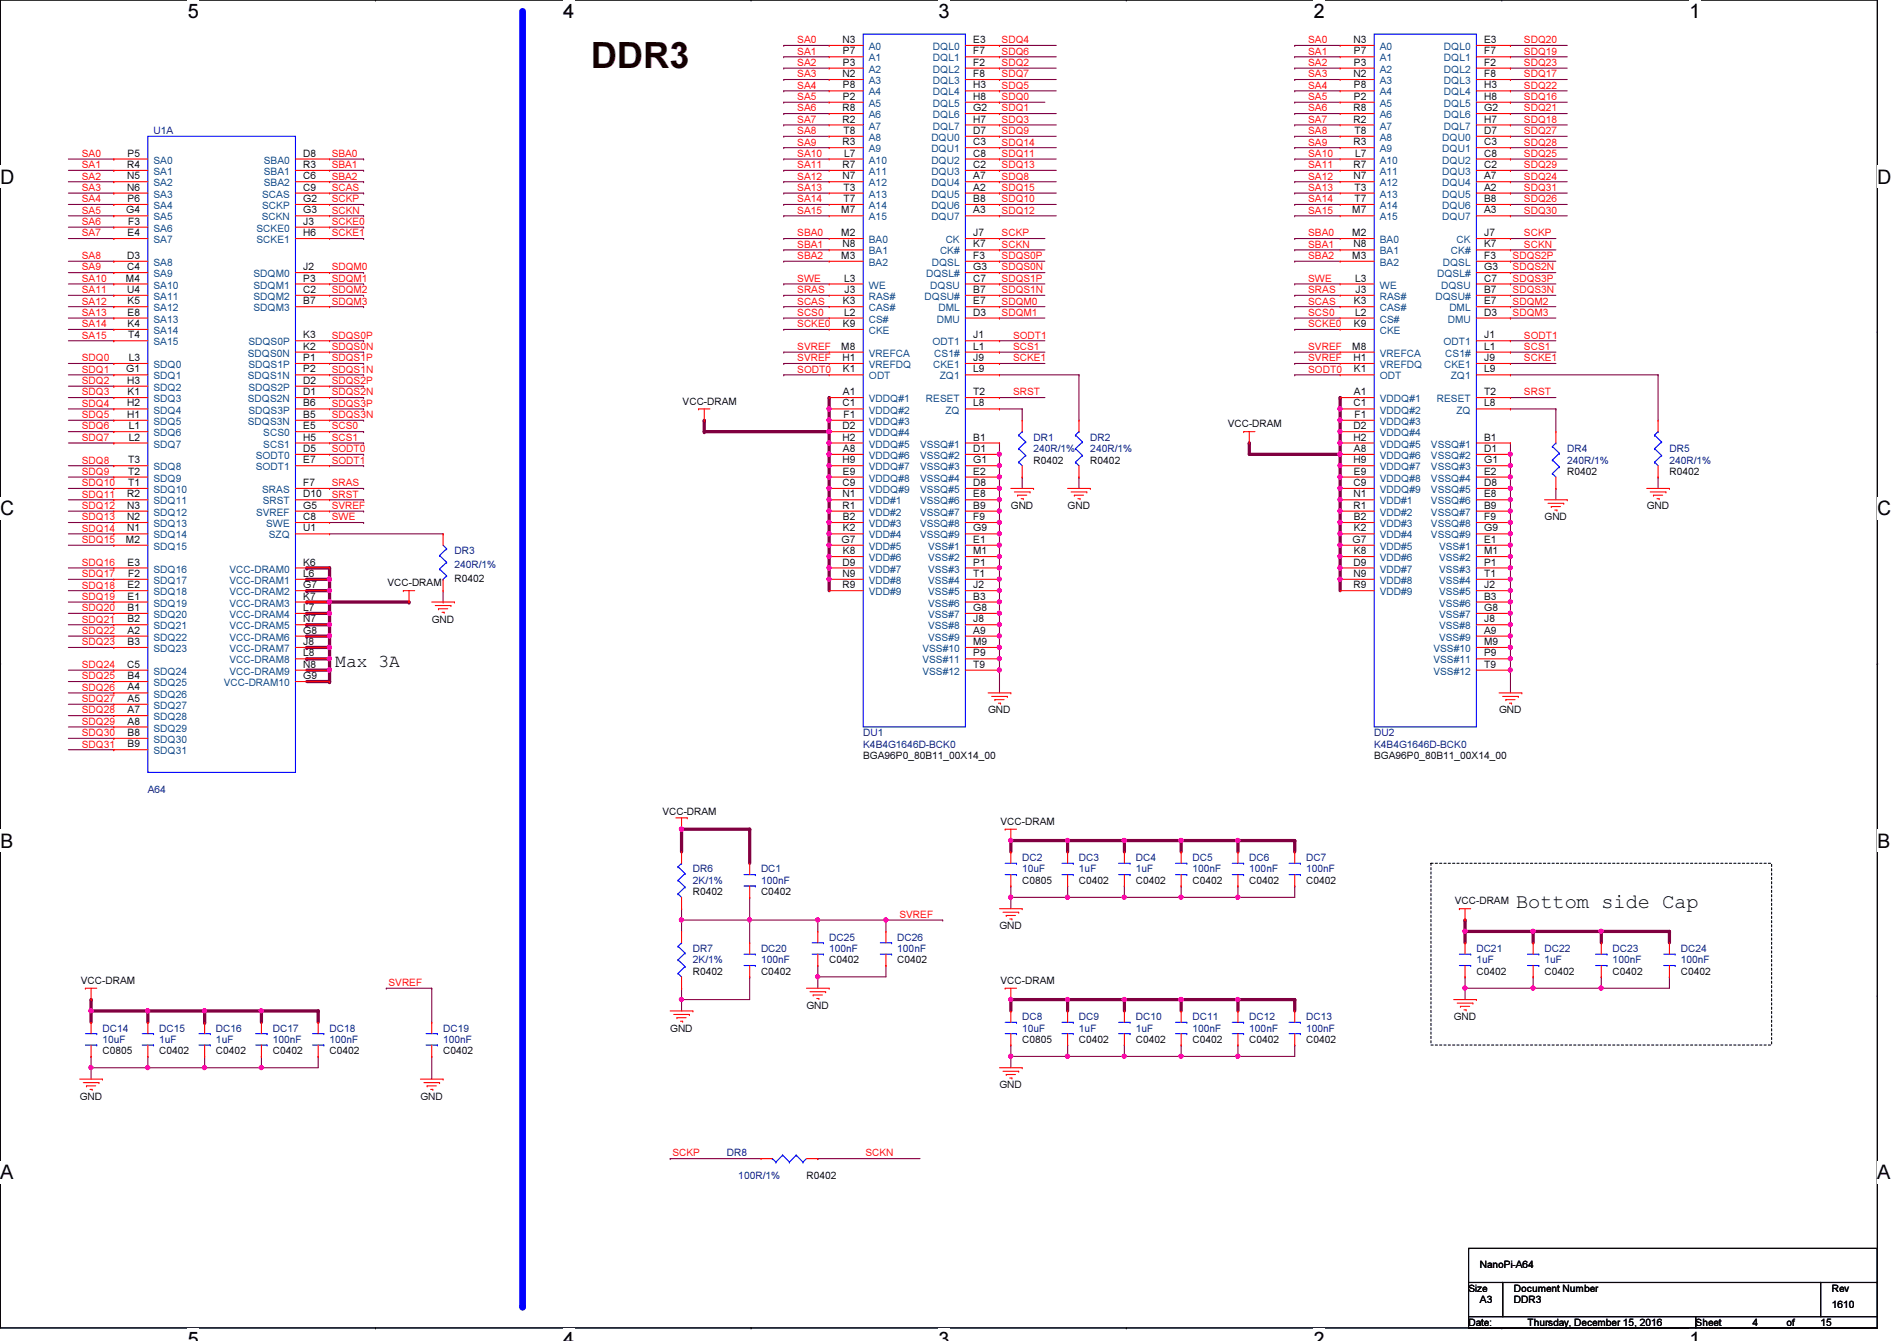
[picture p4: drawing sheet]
<svg xmlns="http://www.w3.org/2000/svg" width="297mm" height="210mm" viewBox="0 0 297 210" stroke-linecap="round" stroke-linejoin="round" font-family="sans-serif">
<defs><g id="words">
<text font-size="5.7" fill="#400000" x="92.5" y="10.6">DDR3</text>
<text font-size="3.2" x="237.4" y="142.1">Bottom side Cap</text>
<g font-size="3.1">
<text x="29.4" y="2.8">5</text>
<text x="88.2" y="2.8">4</text>
<text x="147" y="2.8">3</text>
<text x="205.7" y="2.8">2</text>
<text x="264.5" y="2.8">1</text>
<text x="0" y="28.7">D</text>
<text x="294" y="28.7">D</text>
<text x="0" y="80.7">C</text>
<text x="294" y="80.7">C</text>
<text x="0" y="132.7">B</text>
<text x="294" y="132.7">B</text>
<text x="0" y="184.6">A</text>
<text x="294" y="184.6">A</text>
<text x="29.4" y="210.7">5</text>
<text x="88.2" y="210.7">4</text>
<text x="147" y="210.7">3</text>
<text x="205.7" y="210.7">2</text>
<text x="264.5" y="210.7">1</text>
</g>
<text font-size="2.8" x="52.5" y="104.5">Max 3A</text>
<g font-size="1.6" fill="#f00">
<text x="124.8" y="6.8">SA0</text>
<text x="124.8" y="8.6">SA1</text>
<text x="124.8" y="10.3">SA2</text>
<text x="156.8" y="6.8">SDQ4</text>
<text x="156.8" y="8.6">SDQ6</text>
<text x="156.8" y="10.3">SDQ2</text>
<text x="204.8" y="6.8">SA0</text>
<text x="204.8" y="8.6">SA1</text>
<text x="204.8" y="10.3">SA2</text>
<text x="238.6" y="6.8">SDQ20</text>
<text x="238.6" y="8.6">SDQ19</text>
<text x="238.6" y="10.3">SDQ23</text>
<text x="124.8" y="12.1">SA3</text>
<text x="124.8" y="13.9">SA4</text>
<text x="124.8" y="15.7">SA5</text>
<text x="124.8" y="17.4">SA6</text>
<text x="156.8" y="12.1">SDQ7</text>
<text x="156.8" y="13.9">SDQ5</text>
<text x="156.8" y="15.7">SDQ0</text>
<text x="156.8" y="17.4">SDQ1</text>
<text x="204.8" y="12.1">SA3</text>
<text x="204.8" y="13.9">SA4</text>
<text x="204.8" y="15.7">SA5</text>
<text x="204.8" y="17.4">SA6</text>
<text x="238.6" y="12.1">SDQ17</text>
<text x="238.6" y="13.9">SDQ22</text>
<text x="238.6" y="15.7">SDQ16</text>
<text x="238.6" y="17.4">SDQ21</text>
<text x="124.8" y="19.2">SA7</text>
<text x="124.8" y="21">SA8</text>
<text x="124.8" y="22.8">SA9</text>
<text x="156.8" y="19.2">SDQ3</text>
<text x="156.8" y="21">SDQ9</text>
<text x="156.8" y="22.8">SDQ14</text>
<text x="204.8" y="19.2">SA7</text>
<text x="204.8" y="21">SA8</text>
<text x="204.8" y="22.8">SA9</text>
<text x="238.6" y="19.2">SDQ18</text>
<text x="238.6" y="21">SDQ27</text>
<text x="238.6" y="22.8">SDQ28</text>
<text x="12.8" y="24.6">SA0</text>
<text x="12.8" y="26.3">SA1</text>
<text x="12.8" y="28.1">SA2</text>
<text x="12.8" y="29.9">SA3</text>
<text x="51.9" y="26.3">SBA1</text>
<text x="51.9" y="24.6">SBA0</text>
<text x="51.9" y="29.9">SCAS</text>
<text x="51.9" y="28.1">SBA2</text>
<text x="124.8" y="24.6">SA10</text>
<text x="124.8" y="26.3">SA11</text>
<text x="124.8" y="28.1">SA12</text>
<text x="124.8" y="29.9">SA13</text>
<text x="156.8" y="24.6">SDQ11</text>
<text x="156.8" y="26.3">SDQ13</text>
<text x="156.8" y="28.1">SDQ8</text>
<text x="156.8" y="29.9">SDQ15</text>
<text x="204.8" y="24.6">SA10</text>
<text x="204.8" y="26.3">SA11</text>
<text x="204.8" y="28.1">SA12</text>
<text x="204.8" y="29.9">SA13</text>
<text x="238.6" y="24.6">SDQ25</text>
<text x="238.6" y="26.3">SDQ29</text>
<text x="238.6" y="28.1">SDQ24</text>
<text x="238.6" y="29.9">SDQ31</text>
<text x="12.8" y="31.7">SA4</text>
<text x="12.8" y="33.4">SA5</text>
<text x="12.8" y="35.2">SA6</text>
<text x="51.9" y="35.2">SCKE0</text>
<text x="51.9" y="33.4">SCKN</text>
<text x="51.9" y="31.7">SCKP</text>
<text x="124.8" y="31.7">SA14</text>
<text x="124.8" y="33.4">SA15</text>
<text x="156.8" y="31.7">SDQ10</text>
<text x="156.8" y="33.4">SDQ12</text>
<text x="204.8" y="31.7">SA14</text>
<text x="204.8" y="33.4">SA15</text>
<text x="238.6" y="31.7">SDQ26</text>
<text x="238.6" y="33.4">SDQ30</text>
<text x="12.8" y="37">SA7</text>
<text x="12.8" y="40.6">SA8</text>
<text x="51.9" y="37">SCKE1</text>
<text x="124.8" y="37">SBA0</text>
<text x="124.8" y="38.8">SBA1</text>
<text x="124.8" y="40.6">SBA2</text>
<text x="156.8" y="37">SCKP</text>
<text x="156.8" y="38.8">SCKN</text>
<text x="156.8" y="40.6">SDQS0P</text>
<text x="204.8" y="37">SBA0</text>
<text x="204.8" y="38.8">SBA1</text>
<text x="204.8" y="40.6">SBA2</text>
<text x="236.9" y="40.6">SDQS2P</text>
<text x="238.6" y="37">SCKP</text>
<text x="238.6" y="38.8">SCKN</text>
<text x="12.8" y="44.1">SA10</text>
<text x="12.8" y="45.9">SA11</text>
<text x="12.8" y="47.7">SA12</text>
<text x="12.8" y="42.3">SA9</text>
<text x="51.9" y="47.7">SDQM3</text>
<text x="51.9" y="45.9">SDQM2</text>
<text x="51.9" y="44.1">SDQM1</text>
<text x="51.9" y="42.3">SDQM0</text>
<text x="124.8" y="44.1">SWE</text>
<text x="124.8" y="47.7">SCAS</text>
<text x="124.8" y="45.9">SRAS</text>
<text x="156.8" y="42.3">SDQS0N</text>
<text x="156.8" y="44.1">SDQS1P</text>
<text x="156.8" y="45.9">SDQS1N</text>
<text x="156.8" y="47.7">SDQM0</text>
<text x="204.8" y="44.1">SWE</text>
<text x="204.8" y="47.7">SCAS</text>
<text x="204.8" y="45.9">SRAS</text>
<text x="236.9" y="44.1">SDQS3P</text>
<text x="236.9" y="45.9">SDQS3N</text>
<text x="236.9" y="42.3">SDQS2N</text>
<text x="236.9" y="47.7">SDQM2</text>
<text x="12.8" y="49.4">SA13</text>
<text x="12.8" y="51.2">SA14</text>
<text x="12.8" y="53">SA15</text>
<text x="51.9" y="53">SDQS0P</text>
<text x="124.8" y="49.4">SCS0</text>
<text x="124.8" y="51.2">SCKE0</text>
<text x="156.8" y="49.4">SDQM1</text>
<text x="158.6" y="53">SODT1</text>
<text x="204.8" y="49.4">SCS0</text>
<text x="204.8" y="51.2">SCKE0</text>
<text x="236.9" y="49.4">SDQM3</text>
<text x="238.6" y="53">SODT1</text>
<text x="12.8" y="56.6">SDQ0</text>
<text x="12.8" y="58.3">SDQ1</text>
<text x="51.9" y="58.3">SDQS1N</text>
<text x="51.9" y="56.6">SDQS1P</text>
<text x="51.9" y="54.8">SDQS0N</text>
<text x="124.8" y="54.8">SVREF</text>
<text x="124.8" y="56.6">SVREF</text>
<text x="124.8" y="58.3">SODT0</text>
<text x="158.6" y="54.8">SCS1</text>
<text x="158.6" y="56.6">SCKE1</text>
<text x="204.8" y="54.8">SVREF</text>
<text x="204.8" y="56.6">SVREF</text>
<text x="204.8" y="58.3">SODT0</text>
<text x="238.6" y="56.6">SCKE1</text>
<text x="238.6" y="54.8">SCS1</text>
<text x="12.8" y="60.1">SDQ2</text>
<text x="12.8" y="61.9">SDQ3</text>
<text x="12.8" y="63.7">SDQ4</text>
<text x="12.8" y="65.4">SDQ5</text>
<text x="51.9" y="61.9">SDQS2N</text>
<text x="51.9" y="60.1">SDQS2P</text>
<text x="51.9" y="65.4">SDQS3N</text>
<text x="51.9" y="63.7">SDQS3P</text>
<text x="158.6" y="61.9">SRST</text>
<text x="238.6" y="61.9">SRST</text>
<text x="12.8" y="67.2">SDQ6</text>
<text x="12.8" y="69">SDQ7</text>
<text x="51.9" y="67.2">SCS0</text>
<text x="51.9" y="69">SCS1</text>
<text x="51.9" y="70.8">SODT0</text>
<text x="12.8" y="76.1">SDQ10</text>
<text x="12.8" y="74.3">SDQ9</text>
<text x="12.8" y="72.6">SDQ8</text>
<text x="12.8" y="77.9">SDQ11</text>
<text x="51.9" y="72.6">SODT1</text>
<text x="51.9" y="77.9">SRST</text>
<text x="51.9" y="76.1">SRAS</text>
<text x="12.8" y="79.7">SDQ12</text>
<text x="12.8" y="83.2">SDQ14</text>
<text x="12.8" y="81.4">SDQ13</text>
<text x="51.9" y="79.7">SVREF</text>
<text x="51.9" y="81.4">SWE</text>
<text x="12.8" y="85">SDQ15</text>
<text x="12.8" y="88.6">SDQ16</text>
<text x="12.8" y="90.3">SDQ17</text>
<text x="12.8" y="92.1">SDQ18</text>
<text x="12.8" y="93.9">SDQ19</text>
<text x="12.8" y="95.7">SDQ20</text>
<text x="12.8" y="97.5">SDQ21</text>
<text x="12.8" y="99.2">SDQ22</text>
<text x="12.8" y="101">SDQ23</text>
<text x="12.8" y="106.3">SDQ25</text>
<text x="12.8" y="104.6">SDQ24</text>
<text x="12.8" y="108.1">SDQ26</text>
<text x="12.8" y="109.9">SDQ27</text>
<text x="12.8" y="111.7">SDQ28</text>
<text x="12.8" y="113.5">SDQ29</text>
<text x="12.8" y="115.2">SDQ30</text>
<text x="12.8" y="117">SDQ31</text>
<text x="140.8" y="143.7">SVREF</text>
<text x="60.8" y="154.3">SVREF</text>
<text x="105.3" y="181">SCKP</text>
<text x="135.5" y="181">SCKN</text>
</g>
<g font-size="1.6">
<text x="131.9" y="6.7">N3</text>
<text x="132" y="8.5">P7</text>
<text x="132" y="10.3">P3</text>
<text x="152.4" y="6.7">E3</text>
<text x="152.4" y="8.5">F7</text>
<text x="152.4" y="10.3">F2</text>
<text x="211.9" y="6.7">N3</text>
<text x="212" y="8.5">P7</text>
<text x="212" y="10.3">P3</text>
<text x="232.4" y="6.7">E3</text>
<text x="232.4" y="8.5">F7</text>
<text x="232.4" y="10.3">F2</text>
<text x="131.9" y="12.1">N2</text>
<text x="131.9" y="17.4">R8</text>
<text x="132" y="13.8">P8</text>
<text x="132" y="15.6">P2</text>
<text x="152.4" y="12.1">F8</text>
<text x="152.4" y="13.8">H3</text>
<text x="152.4" y="15.6">H8</text>
<text x="152.4" y="17.4">G2</text>
<text x="211.9" y="12.1">N2</text>
<text x="211.9" y="17.4">R8</text>
<text x="212" y="13.8">P8</text>
<text x="212" y="15.6">P2</text>
<text x="232.4" y="12.1">F8</text>
<text x="232.4" y="13.8">H3</text>
<text x="232.4" y="15.6">H8</text>
<text x="232.4" y="17.4">G2</text>
<text x="131.9" y="19.2">R2</text>
<text x="131.9" y="22.7">R3</text>
<text x="132.1" y="21">T8</text>
<text x="152.4" y="19.2">H7</text>
<text x="152.4" y="21">D7</text>
<text x="152.4" y="22.7">C3</text>
<text x="211.9" y="19.2">R2</text>
<text x="211.9" y="22.7">R3</text>
<text x="212.1" y="21">T8</text>
<text x="232.4" y="19.2">H7</text>
<text x="232.4" y="21">D7</text>
<text x="232.4" y="22.7">C3</text>
<text x="19.9" y="28.1">N5</text>
<text x="19.9" y="29.8">N6</text>
<text x="19.9" y="26.3">R4</text>
<text x="20" y="24.5">P5</text>
<text x="47.5" y="24.5">D8</text>
<text x="47.5" y="26.3">R3</text>
<text x="47.5" y="28.1">C6</text>
<text x="47.5" y="29.8">C9</text>
<text x="131.9" y="26.3">R7</text>
<text x="131.9" y="28.1">N7</text>
<text x="132.1" y="29.8">T3</text>
<text x="132.2" y="24.5">L7</text>
<text x="152.4" y="24.5">C8</text>
<text x="152.4" y="26.3">C2</text>
<text x="152.4" y="28.1">A7</text>
<text x="152.4" y="29.8">A2</text>
<text x="211.9" y="26.3">R7</text>
<text x="211.9" y="28.1">N7</text>
<text x="212.1" y="29.8">T3</text>
<text x="212.2" y="24.5">L7</text>
<text x="232.4" y="24.5">C8</text>
<text x="232.4" y="26.3">C2</text>
<text x="232.4" y="28.1">A7</text>
<text x="232.4" y="29.8">A2</text>
<text x="19.8" y="33.4">G4</text>
<text x="20" y="31.6">P6</text>
<text x="20.1" y="35.2">F3</text>
<text x="47.5" y="31.6">G2</text>
<text x="47.5" y="33.4">G3</text>
<text x="47.5" y="35.2">J3</text>
<text x="131.7" y="33.4">M7</text>
<text x="132.1" y="31.6">T7</text>
<text x="152.4" y="31.6">B8</text>
<text x="152.4" y="33.4">A3</text>
<text x="211.7" y="33.4">M7</text>
<text x="212.1" y="31.6">T7</text>
<text x="232.4" y="31.6">B8</text>
<text x="232.4" y="33.4">A3</text>
<text x="19.9" y="40.5">D3</text>
<text x="20" y="37">E4</text>
<text x="47.5" y="37">H6</text>
<text x="131.7" y="37">M2</text>
<text x="131.7" y="40.5">M3</text>
<text x="131.9" y="38.7">N8</text>
<text x="152.4" y="37">J7</text>
<text x="152.4" y="38.7">K7</text>
<text x="152.4" y="40.5">F3</text>
<text x="211.7" y="37">M2</text>
<text x="211.7" y="40.5">M3</text>
<text x="211.9" y="38.7">N8</text>
<text x="232.4" y="37">J7</text>
<text x="232.4" y="38.7">K7</text>
<text x="232.4" y="40.5">F3</text>
<text x="19.7" y="44.1">M4</text>
<text x="19.9" y="45.8">U4</text>
<text x="19.9" y="42.3">C4</text>
<text x="20" y="47.6">K5</text>
<text x="47.5" y="42.3">J2</text>
<text x="47.5" y="44.1">P3</text>
<text x="47.5" y="45.8">C2</text>
<text x="47.5" y="47.6">B7</text>
<text x="132" y="47.6">K3</text>
<text x="132.2" y="44.1">L3</text>
<text x="132.2" y="45.8">J3</text>
<text x="152.4" y="42.3">G3</text>
<text x="152.4" y="44.1">C7</text>
<text x="152.4" y="45.8">B7</text>
<text x="152.4" y="47.6">E7</text>
<text x="212" y="47.6">K3</text>
<text x="212.2" y="44.1">L3</text>
<text x="212.3" y="45.8">J3</text>
<text x="232.4" y="42.3">G3</text>
<text x="232.4" y="44.1">C7</text>
<text x="232.4" y="45.8">B7</text>
<text x="232.4" y="47.6">E7</text>
<text x="20" y="49.4">E8</text>
<text x="20" y="51.2">K4</text>
<text x="20.1" y="53">T4</text>
<text x="47.5" y="53">K3</text>
<text x="132" y="51.2">K9</text>
<text x="132.2" y="49.4">L2</text>
<text x="152.4" y="49.4">D3</text>
<text x="152.4" y="53">J1</text>
<text x="212" y="51.2">K9</text>
<text x="212.2" y="49.4">L2</text>
<text x="232.4" y="49.4">D3</text>
<text x="232.4" y="53">J1</text>
<text x="19.8" y="58.3">G1</text>
<text x="20.1" y="56.5">L3</text>
<text x="47.5" y="54.7">K2</text>
<text x="47.5" y="56.5">P1</text>
<text x="47.5" y="58.3">P2</text>
<text x="131.7" y="54.7">M8</text>
<text x="131.9" y="56.5">H1</text>
<text x="132" y="58.3">K1</text>
<text x="152.4" y="54.7">L1</text>
<text x="152.4" y="56.5">J9</text>
<text x="152.4" y="58.3">L9</text>
<text x="211.7" y="54.7">M8</text>
<text x="211.9" y="56.5">H1</text>
<text x="212" y="58.3">K1</text>
<text x="232.4" y="54.7">L1</text>
<text x="232.4" y="56.5">J9</text>
<text x="232.4" y="58.3">L9</text>
<text x="19.9" y="60.1">H3</text>
<text x="19.9" y="63.6">H2</text>
<text x="19.9" y="65.4">H1</text>
<text x="20" y="61.8">K1</text>
<text x="47.5" y="60.1">D2</text>
<text x="47.5" y="61.8">D1</text>
<text x="47.5" y="63.6">B6</text>
<text x="47.5" y="65.4">B5</text>
<text x="106.9" y="63.3">VCC-DRAM</text>
<text x="131.9" y="63.6">C1</text>
<text x="132" y="61.8">A1</text>
<text x="132.1" y="65.4">F1</text>
<text x="152.4" y="63.6">L8</text>
<text x="152.4" y="61.8">T2</text>
<text x="211.9" y="63.6">C1</text>
<text x="212" y="61.8">A1</text>
<text x="212.1" y="65.4">F1</text>
<text x="232.4" y="63.6">L8</text>
<text x="232.4" y="61.8">T2</text>
<text x="20.1" y="67.2">L1</text>
<text x="20.1" y="69">L2</text>
<text x="47.5" y="70.7">D5</text>
<text x="47.5" y="67.2">E5</text>
<text x="47.5" y="69">H5</text>
<text x="131.9" y="67.2">D2</text>
<text x="131.9" y="69">H2</text>
<text x="132" y="70.7">A8</text>
<text x="152.4" y="69">B1</text>
<text x="152.4" y="70.7">D1</text>
<text x="192.2" y="66.9">VCC-DRAM</text>
<text x="211.9" y="67.2">D2</text>
<text x="211.9" y="69">H2</text>
<text x="212" y="70.7">A8</text>
<text x="232.4" y="69">B1</text>
<text x="232.4" y="70.7">D1</text>
<text x="19.9" y="77.9">R2</text>
<text x="20.1" y="76.1">T1</text>
<text x="20.1" y="72.5">T3</text>
<text x="20.1" y="74.3">T2</text>
<text x="47.5" y="77.9">D10</text>
<text x="47.5" y="72.5">E7</text>
<text x="47.5" y="76.1">F7</text>
<text x="131.9" y="72.5">H9</text>
<text x="131.9" y="76.1">C9</text>
<text x="131.9" y="77.9">N1</text>
<text x="132" y="74.3">E9</text>
<text x="152.4" y="72.5">G1</text>
<text x="152.4" y="74.3">E2</text>
<text x="152.4" y="76.1">D8</text>
<text x="152.4" y="77.9">E8</text>
<text x="161.8" y="72.6">R0402</text>
<text x="170.7" y="72.6">R0402</text>
<text x="211.9" y="72.5">H9</text>
<text x="211.9" y="76.1">C9</text>
<text x="211.9" y="77.9">N1</text>
<text x="212" y="74.3">E9</text>
<text x="232.4" y="72.5">G1</text>
<text x="232.4" y="74.3">E2</text>
<text x="232.4" y="76.1">D8</text>
<text x="232.4" y="77.9">E8</text>
<text x="245.4" y="74.3">R0402</text>
<text x="261.4" y="74.3">R0402</text>
<text x="19.9" y="79.6">N3</text>
<text x="19.9" y="81.4">N2</text>
<text x="19.9" y="83.2">N1</text>
<text x="47.5" y="81.4">C8</text>
<text x="47.5" y="79.6">G5</text>
<text x="47.5" y="83.2">U1</text>
<text x="131.9" y="79.6">R1</text>
<text x="132" y="81.4">B2</text>
<text x="132" y="83.2">K2</text>
<text x="152.4" y="79.6">B9</text>
<text x="152.4" y="81.4">F9</text>
<text x="152.4" y="83.2">G9</text>
<text x="158.3" y="79.7">GND</text>
<text x="167.2" y="79.7">GND</text>
<text x="211.9" y="79.6">R1</text>
<text x="212" y="81.4">B2</text>
<text x="212" y="83.2">K2</text>
<text x="232.4" y="79.6">B9</text>
<text x="232.4" y="81.4">F9</text>
<text x="232.4" y="83.2">G9</text>
<text x="241.8" y="81.4">GND</text>
<text x="257.8" y="79.7">GND</text>
<text x="19.7" y="85">M2</text>
<text x="20" y="88.5">E3</text>
<text x="47.5" y="88.5">K6</text>
<text x="131.8" y="85">G7</text>
<text x="131.9" y="88.5">D9</text>
<text x="132" y="86.7">K8</text>
<text x="152.4" y="85">E1</text>
<text x="152.4" y="86.7">M1</text>
<text x="152.4" y="88.5">P1</text>
<text x="211.8" y="85">G7</text>
<text x="211.9" y="88.5">D9</text>
<text x="212" y="86.7">K8</text>
<text x="232.4" y="85">E1</text>
<text x="232.4" y="86.7">M1</text>
<text x="232.4" y="88.5">P1</text>
<text x="20" y="92.1">E2</text>
<text x="20" y="93.9">E1</text>
<text x="20" y="95.6">B1</text>
<text x="20.1" y="90.3">F2</text>
<text x="47.5" y="90.3">L6</text>
<text x="47.5" y="92.1">G7</text>
<text x="47.5" y="93.9">K7</text>
<text x="47.5" y="95.6">L7</text>
<text x="60.7" y="91.8">VCC-DRAM</text>
<text x="71.2" y="91.1">R0402</text>
<text x="131.9" y="90.3">N9</text>
<text x="131.9" y="92.1">R9</text>
<text x="152.4" y="90.3">T1</text>
<text x="152.4" y="92.1">J2</text>
<text x="152.4" y="93.9">B3</text>
<text x="152.4" y="95.6">G8</text>
<text x="211.9" y="90.3">N9</text>
<text x="211.9" y="92.1">R9</text>
<text x="232.4" y="90.3">T1</text>
<text x="232.4" y="92.1">J2</text>
<text x="232.4" y="93.9">B3</text>
<text x="232.4" y="95.6">G8</text>
<text x="20" y="97.4">B2</text>
<text x="20" y="99.2">A2</text>
<text x="20" y="101">B3</text>
<text x="47.5" y="97.4">N7</text>
<text x="47.5" y="99.2">G8</text>
<text x="47.5" y="101">J8</text>
<text x="67.6" y="97.5">GND</text>
<text x="152.4" y="97.4">J8</text>
<text x="152.4" y="99.2">A9</text>
<text x="152.4" y="101">M9</text>
<text x="232.4" y="97.4">J8</text>
<text x="232.4" y="99.2">A9</text>
<text x="232.4" y="101">M9</text>
<text x="19.9" y="104.5">C5</text>
<text x="20" y="106.3">B4</text>
<text x="47.5" y="102.7">L8</text>
<text x="47.5" y="104.5">N8</text>
<text x="47.5" y="106.3">G9</text>
<text x="152.4" y="102.7">P9</text>
<text x="152.4" y="104.5">T9</text>
<text x="232.4" y="102.7">P9</text>
<text x="232.4" y="104.5">T9</text>
<text x="20" y="109.9">A5</text>
<text x="20" y="108.1">A4</text>
<text x="20" y="111.6">A7</text>
<text x="20" y="113.4">A8</text>
<text x="154.7" y="111.7">GND</text>
<text x="234.7" y="111.7">GND</text>
<text x="20" y="115.2">B8</text>
<text x="20" y="117">B9</text>
<text x="135.2" y="118.8">BGA96P0_80B11_00X14_00</text>
<text x="215.2" y="118.8">BGA96P0_80B11_00X14_00</text>
<text x="103.7" y="127.5">VCC-DRAM</text>
<text x="156.7" y="129.1">VCC-DRAM</text>
<text x="108.5" y="140.1">R0402</text>
<text x="119.2" y="140.1">C0402</text>
<text x="160.1" y="138.3">C0805</text>
<text x="168.9" y="138.3">C0402</text>
<text x="177.8" y="138.3">C0402</text>
<text x="186.7" y="138.3">C0402</text>
<text x="195.6" y="138.3">C0402</text>
<text x="204.5" y="138.3">C0402</text>
<text x="227.8" y="141.6">VCC-DRAM</text>
<text x="156.5" y="145.5">GND</text>
<text x="12.7" y="154">VCC-DRAM</text>
<text x="108.5" y="152.6">R0402</text>
<text x="119.2" y="152.6">C0402</text>
<text x="129.8" y="150.8">C0402</text>
<text x="140.5" y="150.8">C0402</text>
<text x="156.7" y="154">VCC-DRAM</text>
<text x="231.2" y="152.6">C0402</text>
<text x="241.8" y="152.6">C0402</text>
<text x="252.5" y="152.6">C0402</text>
<text x="263.2" y="152.6">C0402</text>
<text x="104.9" y="161.5">GND</text>
<text x="126.3" y="157.9">GND</text>
<text x="227.6" y="159.7">GND</text>
<text x="16" y="165">C0805</text>
<text x="24.9" y="165">C0402</text>
<text x="33.8" y="165">C0402</text>
<text x="42.7" y="165">C0402</text>
<text x="51.6" y="165">C0402</text>
<text x="69.4" y="165">C0402</text>
<text x="160.1" y="163.2">C0805</text>
<text x="168.9" y="163.2">C0402</text>
<text x="177.8" y="163.2">C0402</text>
<text x="186.7" y="163.2">C0402</text>
<text x="195.6" y="163.2">C0402</text>
<text x="204.5" y="163.2">C0402</text>
<text x="12.5" y="172.1">GND</text>
<text x="65.8" y="172.1">GND</text>
<text x="156.5" y="170.3">GND</text>
<text x="126.3" y="184.6">R0402</text>
<text x="230" y="202.2">Size</text>
<text x="231.7" y="198.5">NanoPi-A64</text>
<text x="231.7" y="204">A3</text>
<text x="237.1" y="204">DDR3</text>
<text x="237.1" y="202.2">Document Number</text>
<text x="286.8" y="202.2">Rev</text>
<text x="230" y="207.5">Date:</text>
<text x="239.2" y="207.5">Thursday, December 15, 2016</text>
<text x="265.5" y="207.5">Sheet</text>
<text x="274.4" y="207.5">4</text>
<text x="279.7" y="207.5">of</text>
<text x="285.1" y="207.5">15</text>
<text x="286.8" y="204.7">1610</text>
</g>
<g font-size="1.6" fill="#004080">
<text x="136.1" y="7.8">A0</text>
<text x="136.1" y="9.6">A1</text>
<text x="136.1" y="11.4">A2</text>
<text x="146.1" y="7.8">DQL0</text>
<text x="146.1" y="9.6">DQL1</text>
<text x="146.1" y="11.4">DQL2</text>
<text x="216.1" y="7.8">A0</text>
<text x="216.1" y="9.6">A1</text>
<text x="216.1" y="11.4">A2</text>
<text x="226.1" y="7.8">DQL0</text>
<text x="226.1" y="9.6">DQL1</text>
<text x="226.1" y="11.4">DQL2</text>
<text x="136.1" y="13.2">A3</text>
<text x="136.1" y="14.9">A4</text>
<text x="136.1" y="16.7">A5</text>
<text x="146.1" y="13.2">DQL3</text>
<text x="146.1" y="14.9">DQL4</text>
<text x="146.1" y="16.7">DQL5</text>
<text x="216.1" y="13.2">A3</text>
<text x="216.1" y="14.9">A4</text>
<text x="216.1" y="16.7">A5</text>
<text x="226.1" y="13.2">DQL3</text>
<text x="226.1" y="14.9">DQL4</text>
<text x="226.1" y="16.7">DQL5</text>
<text x="136.1" y="18.5">A6</text>
<text x="136.1" y="20.3">A7</text>
<text x="136.1" y="22.1">A8</text>
<text x="136.1" y="23.8">A9</text>
<text x="145.8" y="22.1">DQU0</text>
<text x="145.8" y="23.8">DQU1</text>
<text x="146.1" y="18.5">DQL6</text>
<text x="146.1" y="20.3">DQL7</text>
<text x="216.1" y="18.5">A6</text>
<text x="216.1" y="20.3">A7</text>
<text x="216.1" y="22.1">A8</text>
<text x="216.1" y="23.8">A9</text>
<text x="225.8" y="22.1">DQU0</text>
<text x="225.8" y="23.8">DQU1</text>
<text x="226.1" y="18.5">DQL6</text>
<text x="226.1" y="20.3">DQL7</text>
<text x="24" y="29.2">SA2</text>
<text x="24" y="25.6">SA0</text>
<text x="24" y="27.4">SA1</text>
<text x="41.3" y="25.6">SBA0</text>
<text x="41.3" y="27.4">SBA1</text>
<text x="41.3" y="29.2">SBA2</text>
<text x="136.1" y="25.6">A10</text>
<text x="136.1" y="27.4">A11</text>
<text x="136.1" y="29.2">A12</text>
<text x="145.8" y="25.6">DQU2</text>
<text x="145.8" y="27.4">DQU3</text>
<text x="145.8" y="29.2">DQU4</text>
<text x="216.1" y="25.6">A10</text>
<text x="216.1" y="27.4">A11</text>
<text x="216.1" y="29.2">A12</text>
<text x="225.8" y="25.6">DQU2</text>
<text x="225.8" y="27.4">DQU3</text>
<text x="225.8" y="29.2">DQU4</text>
<text x="24" y="32.7">SA4</text>
<text x="24" y="34.5">SA5</text>
<text x="24" y="30.9">SA3</text>
<text x="41" y="34.5">SCKN</text>
<text x="41.1" y="30.9">SCAS</text>
<text x="41.1" y="32.7">SCKP</text>
<text x="136.1" y="30.9">A13</text>
<text x="136.1" y="32.7">A14</text>
<text x="136.1" y="34.5">A15</text>
<text x="145.8" y="30.9">DQU5</text>
<text x="145.8" y="32.7">DQU6</text>
<text x="145.8" y="34.5">DQU7</text>
<text x="216.1" y="30.9">A13</text>
<text x="216.1" y="32.7">A14</text>
<text x="216.1" y="34.5">A15</text>
<text x="225.8" y="30.9">DQU5</text>
<text x="225.8" y="32.7">DQU6</text>
<text x="225.8" y="34.5">DQU7</text>
<text x="24" y="36.3">SA6</text>
<text x="24" y="38.1">SA7</text>
<text x="24" y="41.6">SA8</text>
<text x="40.2" y="36.3">SCKE0</text>
<text x="40.2" y="38.1">SCKE1</text>
<text x="136.1" y="38.1">BA0</text>
<text x="136.1" y="39.8">BA1</text>
<text x="136.1" y="41.6">BA2</text>
<text x="145.9" y="41.6">DQSL</text>
<text x="147.2" y="39.8">CK#</text>
<text x="148.1" y="38.1">CK</text>
<text x="216.1" y="38.1">BA0</text>
<text x="216.1" y="39.8">BA1</text>
<text x="216.1" y="41.6">BA2</text>
<text x="225.9" y="41.6">DQSL</text>
<text x="227.2" y="39.8">CK#</text>
<text x="228.1" y="38.1">CK</text>
<text x="24" y="45.2">SA10</text>
<text x="24" y="46.9">SA11</text>
<text x="24" y="43.4">SA9</text>
<text x="39.7" y="43.4">SDQM0</text>
<text x="39.7" y="45.2">SDQM1</text>
<text x="39.7" y="46.9">SDQM2</text>
<text x="136.1" y="45.2">WE</text>
<text x="136.1" y="46.9">RAS#</text>
<text x="144.8" y="46.9">DQSU#</text>
<text x="145" y="43.4">DQSL#</text>
<text x="145.7" y="45.2">DQSU</text>
<text x="216.1" y="45.2">WE</text>
<text x="216.1" y="46.9">RAS#</text>
<text x="224.8" y="46.9">DQSU#</text>
<text x="225" y="43.4">DQSL#</text>
<text x="225.7" y="45.2">DQSU</text>
<text x="24" y="48.7">SA12</text>
<text x="24" y="50.5">SA13</text>
<text x="24" y="52.3">SA14</text>
<text x="39.7" y="48.7">SDQM3</text>
<text x="136.1" y="48.7">CAS#</text>
<text x="136.1" y="50.5">CS#</text>
<text x="136.1" y="52.3">CKE</text>
<text x="146.7" y="50.5">DMU</text>
<text x="146.9" y="48.7">DML</text>
<text x="216.1" y="48.7">CAS#</text>
<text x="216.1" y="50.5">CS#</text>
<text x="216.1" y="52.3">CKE</text>
<text x="226.7" y="50.5">DMU</text>
<text x="226.9" y="48.7">DML</text>
<text x="24" y="57.6">SDQ0</text>
<text x="24" y="59.4">SDQ1</text>
<text x="24" y="54.1">SA15</text>
<text x="38.8" y="55.8">SDQS0N</text>
<text x="38.8" y="59.4">SDQS1N</text>
<text x="38.9" y="57.6">SDQS1P</text>
<text x="38.9" y="54.1">SDQS0P</text>
<text x="136.1" y="55.8">VREFCA</text>
<text x="136.1" y="57.6">VREFDQ</text>
<text x="136.1" y="59.4">ODT</text>
<text x="146" y="54.1">ODT1</text>
<text x="146.1" y="57.6">CKE1</text>
<text x="146.3" y="55.8">CS1#</text>
<text x="147.1" y="59.4">ZQ1</text>
<text x="216.1" y="55.8">VREFCA</text>
<text x="216.1" y="57.6">VREFDQ</text>
<text x="216.1" y="59.4">ODT</text>
<text x="226" y="54.1">ODT1</text>
<text x="226.1" y="57.6">CKE1</text>
<text x="226.3" y="55.8">CS1#</text>
<text x="227.2" y="59.4">ZQ1</text>
<text x="24" y="61.2">SDQ2</text>
<text x="24" y="62.9">SDQ3</text>
<text x="24" y="64.7">SDQ4</text>
<text x="38.8" y="62.9">SDQS2N</text>
<text x="38.9" y="61.2">SDQS2P</text>
<text x="38.9" y="64.7">SDQS3P</text>
<text x="136.1" y="62.9">VDDQ#1</text>
<text x="136.1" y="64.7">VDDQ#2</text>
<text x="145" y="62.9">RESET</text>
<text x="148" y="64.7">ZQ</text>
<text x="216.1" y="62.9">VDDQ#1</text>
<text x="216.1" y="64.7">VDDQ#2</text>
<text x="225" y="62.9">RESET</text>
<text x="228" y="64.7">ZQ</text>
<text x="24" y="66.5">SDQ5</text>
<text x="24" y="68.3">SDQ6</text>
<text x="24" y="70.1">SDQ7</text>
<text x="38.8" y="66.5">SDQS3N</text>
<text x="40" y="71.8">SODT0</text>
<text x="41.2" y="68.3">SCS0</text>
<text x="41.2" y="70.1">SCS1</text>
<text x="136.1" y="66.5">VDDQ#3</text>
<text x="136.1" y="68.3">VDDQ#4</text>
<text x="136.1" y="70.1">VDDQ#5</text>
<text x="136.1" y="71.8">VDDQ#6</text>
<text x="144.1" y="70.1">VSSQ#1</text>
<text x="144.1" y="71.8">VSSQ#2</text>
<text x="216.1" y="66.5">VDDQ#3</text>
<text x="216.1" y="68.3">VDDQ#4</text>
<text x="216.1" y="70.1">VDDQ#5</text>
<text x="216.1" y="71.8">VDDQ#6</text>
<text x="224.1" y="70.1">VSSQ#1</text>
<text x="224.1" y="71.8">VSSQ#2</text>
<text x="24" y="77.2">SDQ10</text>
<text x="24" y="73.6">SDQ8</text>
<text x="24" y="75.4">SDQ9</text>
<text x="40" y="73.6">SODT1</text>
<text x="41.1" y="77.2">SRAS</text>
<text x="136.1" y="73.6">VDDQ#7</text>
<text x="136.1" y="75.4">VDDQ#8</text>
<text x="136.1" y="77.2">VDDQ#9</text>
<text x="144.1" y="73.6">VSSQ#3</text>
<text x="144.1" y="75.4">VSSQ#4</text>
<text x="144.1" y="77.2">VSSQ#5</text>
<text x="216.1" y="73.6">VDDQ#7</text>
<text x="216.1" y="75.4">VDDQ#8</text>
<text x="216.1" y="77.2">VDDQ#9</text>
<text x="224.1" y="73.6">VSSQ#3</text>
<text x="224.1" y="75.4">VSSQ#4</text>
<text x="224.1" y="77.2">VSSQ#5</text>
<text x="24" y="79">SDQ11</text>
<text x="24" y="80.7">SDQ12</text>
<text x="24" y="82.5">SDQ13</text>
<text x="40.1" y="80.7">SVREF</text>
<text x="41.1" y="79">SRST</text>
<text x="41.7" y="82.5">SWE</text>
<text x="136.1" y="80.7">VDD#2</text>
<text x="136.1" y="79">VDD#1</text>
<text x="136.1" y="82.5">VDD#3</text>
<text x="144.1" y="79">VSSQ#6</text>
<text x="144.1" y="80.7">VSSQ#7</text>
<text x="144.1" y="82.5">VSSQ#8</text>
<text x="216.1" y="80.7">VDD#2</text>
<text x="216.1" y="79">VDD#1</text>
<text x="216.1" y="82.5">VDD#3</text>
<text x="224.1" y="79">VSSQ#6</text>
<text x="224.1" y="80.7">VSSQ#7</text>
<text x="224.1" y="82.5">VSSQ#8</text>
<text x="24" y="84.3">SDQ14</text>
<text x="24" y="86.1">SDQ15</text>
<text x="24" y="89.6">SDQ16</text>
<text x="35.9" y="89.6">VCC-DRAM0</text>
<text x="42.1" y="84.3">SZQ</text>
<text x="136.1" y="84.3">VDD#4</text>
<text x="136.1" y="86.1">VDD#5</text>
<text x="136.1" y="87.8">VDD#6</text>
<text x="136.1" y="89.6">VDD#7</text>
<text x="144.1" y="84.3">VSSQ#9</text>
<text x="145.3" y="86.1">VSS#1</text>
<text x="145.3" y="87.8">VSS#2</text>
<text x="145.3" y="89.6">VSS#3</text>
<text x="216.1" y="84.3">VDD#4</text>
<text x="216.1" y="86.1">VDD#5</text>
<text x="216.1" y="87.8">VDD#6</text>
<text x="216.1" y="89.6">VDD#7</text>
<text x="224.1" y="84.3">VSSQ#9</text>
<text x="225.3" y="86.1">VSS#1</text>
<text x="225.3" y="87.8">VSS#2</text>
<text x="225.3" y="89.6">VSS#3</text>
<text x="24" y="91.4">SDQ17</text>
<text x="24" y="93.2">SDQ18</text>
<text x="24" y="95">SDQ19</text>
<text x="35.9" y="91.4">VCC-DRAM1</text>
<text x="35.9" y="93.2">VCC-DRAM2</text>
<text x="35.9" y="95">VCC-DRAM3</text>
<text x="136.1" y="91.4">VDD#8</text>
<text x="136.1" y="93.2">VDD#9</text>
<text x="145.3" y="91.4">VSS#4</text>
<text x="145.3" y="93.2">VSS#5</text>
<text x="145.3" y="95">VSS#6</text>
<text x="216.1" y="91.4">VDD#8</text>
<text x="216.1" y="93.2">VDD#9</text>
<text x="225.3" y="91.4">VSS#4</text>
<text x="225.3" y="93.2">VSS#5</text>
<text x="225.3" y="95">VSS#6</text>
<text x="24" y="96.7">SDQ20</text>
<text x="24" y="98.5">SDQ21</text>
<text x="24" y="100.3">SDQ22</text>
<text x="35.9" y="96.7">VCC-DRAM4</text>
<text x="35.9" y="98.5">VCC-DRAM5</text>
<text x="35.9" y="100.3">VCC-DRAM6</text>
<text x="145.3" y="96.7">VSS#7</text>
<text x="145.3" y="98.5">VSS#8</text>
<text x="145.3" y="100.3">VSS#9</text>
<text x="225.3" y="96.7">VSS#7</text>
<text x="225.3" y="98.5">VSS#8</text>
<text x="225.3" y="100.3">VSS#9</text>
<text x="24" y="102.1">SDQ23</text>
<text x="24" y="107.4">SDQ25</text>
<text x="24" y="105.6">SDQ24</text>
<text x="35" y="107.4">VCC-DRAM10</text>
<text x="35.9" y="102.1">VCC-DRAM7</text>
<text x="35.9" y="103.8">VCC-DRAM8</text>
<text x="35.9" y="105.6">VCC-DRAM9</text>
<text x="144.4" y="102.1">VSS#10</text>
<text x="144.4" y="103.8">VSS#11</text>
<text x="144.4" y="105.6">VSS#12</text>
<text x="224.4" y="102.1">VSS#10</text>
<text x="224.4" y="103.8">VSS#11</text>
<text x="224.4" y="105.6">VSS#12</text>
<text x="24" y="111">SDQ27</text>
<text x="24" y="109.2">SDQ26</text>
<text x="24" y="112.7">SDQ28</text>
<text x="24" y="114.5">SDQ29</text>
<text x="24" y="116.3">SDQ30</text>
<text x="24" y="118.1">SDQ31</text>
</g>
<g font-size="1.6" fill="#000080">
<text x="24" y="21">U1A</text>
<text x="161.8" y="69">DR1</text>
<text x="161.8" y="70.8">240R/1%</text>
<text x="170.7" y="69">DR2</text>
<text x="170.7" y="70.8">240R/1%</text>
<text x="245.4" y="70.8">DR4</text>
<text x="261.4" y="70.8">DR5</text>
<text x="245.4" y="72.6">240R/1%</text>
<text x="261.4" y="72.6">240R/1%</text>
<text x="71.2" y="86.8">DR3</text>
<text x="71.2" y="88.9">240R/1%</text>
<text x="135.2" y="115.2">DU1</text>
<text x="135.2" y="117">K4B4G1646D-BCK0</text>
<text x="215.2" y="115.2">DU2</text>
<text x="215.2" y="117">K4B4G1646D-BCK0</text>
<text x="23.2" y="124.1">A64</text>
<text x="108.5" y="136.6">DR6</text>
<text x="119.2" y="136.6">DC1</text>
<text x="160.1" y="134.8">DC2</text>
<text x="160.1" y="136.6">10uF</text>
<text x="168.9" y="134.8">DC3</text>
<text x="168.9" y="136.6">1uF</text>
<text x="177.8" y="134.8">DC4</text>
<text x="177.8" y="136.6">1uF</text>
<text x="186.7" y="134.8">DC5</text>
<text x="186.7" y="136.6">100nF</text>
<text x="195.6" y="134.8">DC6</text>
<text x="195.6" y="136.6">100nF</text>
<text x="204.5" y="134.8">DC7</text>
<text x="204.5" y="136.6">100nF</text>
<text x="108.5" y="138.3">2K/1%</text>
<text x="119.2" y="138.3">100nF</text>
<text x="108.5" y="149">DR7</text>
<text x="119.2" y="149">DC20</text>
<text x="129.8" y="147.2">DC25</text>
<text x="129.8" y="149">100nF</text>
<text x="140.5" y="147.2">DC26</text>
<text x="140.5" y="149">100nF</text>
<text x="231.2" y="149">DC21</text>
<text x="241.8" y="149">DC22</text>
<text x="252.5" y="149">DC23</text>
<text x="263.2" y="149">DC24</text>
<text x="108.5" y="150.8">2K/1%</text>
<text x="119.2" y="150.8">100nF</text>
<text x="231.2" y="150.8">1uF</text>
<text x="241.8" y="150.8">1uF</text>
<text x="252.5" y="150.8">100nF</text>
<text x="263.2" y="150.8">100nF</text>
<text x="16" y="161.5">DC14</text>
<text x="24.9" y="161.5">DC15</text>
<text x="33.8" y="161.5">DC16</text>
<text x="42.7" y="161.5">DC17</text>
<text x="51.6" y="161.5">DC18</text>
<text x="69.4" y="161.5">DC19</text>
<text x="160.1" y="159.7">DC8</text>
<text x="160.1" y="161.5">10uF</text>
<text x="168.9" y="159.7">DC9</text>
<text x="168.9" y="161.5">1uF</text>
<text x="177.8" y="159.7">DC10</text>
<text x="177.8" y="161.5">1uF</text>
<text x="186.7" y="159.7">DC11</text>
<text x="186.7" y="161.5">100nF</text>
<text x="195.6" y="159.7">DC12</text>
<text x="195.6" y="161.5">100nF</text>
<text x="204.5" y="159.7">DC13</text>
<text x="204.5" y="161.5">100nF</text>
<text x="16" y="163.2">10uF</text>
<text x="24.9" y="163.2">1uF</text>
<text x="33.8" y="163.2">1uF</text>
<text x="42.7" y="163.2">100nF</text>
<text x="51.6" y="163.2">100nF</text>
<text x="69.4" y="163.2">100nF</text>
<text x="113.8" y="181">DR8</text>
<text x="115.6" y="184.6">100R/1%</text>
</g>
</g></defs>
<path d="M0 0h294v207.9h-294z" fill="none" stroke="#000" stroke-width=".17"/>
<g fill="#fff">
<path d="M29.4 0h1.8v3.5h-1.8z"/>
<path d="M29.4 207.9h1.8v2h-1.8z"/>
</g>
<path d="M58.8 0h.1M58.8 207.9h.1" fill="none" stroke="#000" stroke-width=".17"/>
<g fill="#fff">
<path d="M88.2 0h1.7v3.5h-1.7z"/>
<path d="M88.2 207.9h1.7v2h-1.7z"/>
</g>
<path d="M117.6 0h.1M117.6 207.9h.1" fill="none" stroke="#000" stroke-width=".17"/>
<g fill="#fff">
<path d="M147 0h1.7v3.5h-1.7z"/>
<path d="M147 207.9h1.7v2h-1.7z"/>
</g>
<path d="M176.4 0h.1M176.4 207.9h.1" fill="none" stroke="#000" stroke-width=".17"/>
<g fill="#fff">
<path d="M205.7 0h1.8v3.5h-1.8z"/>
<path d="M205.7 207.9h1.8v2h-1.8z"/>
</g>
<path d="M235.2 0h.1M235.2 207.9h.1" fill="none" stroke="#000" stroke-width=".17"/>
<g fill="#fff">
<path d="M264.5 0h1.8v3.5h-1.8z"/>
<path d="M264.5 207.9h1.8v2h-1.8z"/>
<path d="M0 26h2.3v3.4h-2.3z"/>
<path d="M294 26h2.2v3.4h-2.2z"/>
<path d="M0 77.9h2.3v3.5h-2.3z"/>
<path d="M294 77.9h2.2v3.5h-2.2z"/>
</g>
<path d="M0 51.9h.1M294 51.9h.1" fill="none" stroke="#000" stroke-width=".17"/>
<g fill="#fff">
<path d="M0 129.9h2.1v3.4h-2.1z"/>
<path d="M294 129.9h2v3.4h-2z"/>
</g>
<path d="M0 103.9h.1M294 103.9h.1" fill="none" stroke="#000" stroke-width=".17"/>
<path d="M0 103.9h.1M294 103.9h.1" fill="none" stroke="#000" stroke-width=".16"/>
<g fill="#fff">
<path d="M0 181.8h2.1v3.5h-2.1z"/>
<path d="M294 181.8h2v3.5h-2z"/>
</g>
<path d="M0 155.9h.1M294 155.9h.1" fill="none" stroke="#000" stroke-width=".17"/>
<path d="M81.8 1.8v202.7" fill="none" stroke="#00f" stroke-width="1.1"/>
<circle cx="81.8" cy="204.5" r=".53" fill="#00f"/>
<path d="M224.1 135.1h53.3v28.5h-53.3z" fill="none" stroke="#000" stroke-width=".17" stroke-dasharray=".3 .3"/>
<path d="M51.6 88.9v1.8" fill="none" stroke="#800040" stroke-width=".51"/>
<circle cx="51.6" cy="88.9" r=".25" fill="#800040"/>
<path d="M51.6 96v1.8" fill="none" stroke="#800040" stroke-width=".51"/>
<circle cx="51.6" cy="96" r=".25" fill="#800040"/>
<circle cx="51.6" cy="97.8" r=".32" fill="#f0f"/>
<circle cx="51.6" cy="97.8" r=".32" fill="none" stroke="#f0f" stroke-width=".17"/>
<path d="M51.6 97.8v1.8" fill="none" stroke="#800040" stroke-width=".51"/>
<circle cx="51.6" cy="97.8" r=".25" fill="#800040"/>
<path d="M48 90.7h3.6" fill="none" stroke="#800040" stroke-width=".51"/>
<circle cx="48" cy="90.7" r=".25" fill="#800040"/>
<path d="M51.6 90.7v1.8" fill="none" stroke="#800040" stroke-width=".51"/>
<circle cx="51.6" cy="90.7" r=".25" fill="#800040"/>
<circle cx="51.6" cy="92.4" r=".32" fill="#f0f"/>
<circle cx="51.6" cy="92.4" r=".32" fill="none" stroke="#f0f" stroke-width=".17"/>
<circle cx="51.6" cy="90.7" r=".32" fill="#f0f"/>
<circle cx="51.6" cy="90.7" r=".32" fill="none" stroke="#f0f" stroke-width=".17"/>
<path d="M48 88.9h3.6" fill="none" stroke="#800040" stroke-width=".51"/>
<circle cx="48" cy="88.9" r=".25" fill="#800040"/>
<path d="M48 92.5h3.6" fill="none" stroke="#800040" stroke-width=".51"/>
<circle cx="48" cy="92.5" r=".25" fill="#800040"/>
<path d="M48 94.2h3.6" fill="none" stroke="#800040" stroke-width=".51"/>
<circle cx="48" cy="94.2" r=".25" fill="#800040"/>
<path d="M48 96h3.6" fill="none" stroke="#800040" stroke-width=".51"/>
<circle cx="48" cy="96" r=".25" fill="#800040"/>
<circle cx="51.6" cy="96" r=".32" fill="#f0f"/>
<circle cx="51.6" cy="96" r=".32" fill="none" stroke="#f0f" stroke-width=".17"/>
<path d="M48 97.8h3.6" fill="none" stroke="#800040" stroke-width=".51"/>
<circle cx="48" cy="97.8" r=".25" fill="#800040"/>
<path d="M48 99.6h3.6" fill="none" stroke="#800040" stroke-width=".51"/>
<circle cx="48" cy="99.6" r=".25" fill="#800040"/>
<circle cx="51.6" cy="99.5" r=".32" fill="#f0f"/>
<circle cx="51.6" cy="99.5" r=".32" fill="none" stroke="#f0f" stroke-width=".17"/>
<path d="M48 101.3h3.6" fill="none" stroke="#800040" stroke-width=".51"/>
<circle cx="48" cy="101.3" r=".25" fill="#800040"/>
<circle cx="51.6" cy="101.3" r=".32" fill="#f0f"/>
<circle cx="51.6" cy="101.3" r=".32" fill="none" stroke="#f0f" stroke-width=".17"/>
<path d="M48 103.1h3.6" fill="none" stroke="#800040" stroke-width=".51"/>
<circle cx="48" cy="103.1" r=".25" fill="#800040"/>
<path d="M51.6 94.2v1.8" fill="none" stroke="#800040" stroke-width=".51"/>
<circle cx="51.6" cy="94.2" r=".25" fill="#800040"/>
<path d="M51.6 92.5v1.7" fill="none" stroke="#800040" stroke-width=".51"/>
<circle cx="51.6" cy="92.5" r=".25" fill="#800040"/>
<path d="M51.6 99.6v1.7" fill="none" stroke="#800040" stroke-width=".51"/>
<circle cx="51.6" cy="99.6" r=".25" fill="#800040"/>
<path d="M51.6 101.3v1.8" fill="none" stroke="#800040" stroke-width=".51"/>
<circle cx="51.6" cy="101.3" r=".25" fill="#800040"/>
<path d="M48 106.7h3.6" fill="none" stroke="#800040" stroke-width=".51"/>
<circle cx="51.6" cy="106.7" r=".25" fill="#800040"/>
<path d="M51.6 103.1v1.8" fill="none" stroke="#800040" stroke-width=".51"/>
<circle cx="51.6" cy="104.9" r=".25" fill="#800040"/>
<circle cx="51.6" cy="103.1" r=".32" fill="#f0f"/>
<circle cx="51.6" cy="103.1" r=".32" fill="none" stroke="#f0f" stroke-width=".17"/>
<circle cx="51.6" cy="104.9" r=".32" fill="#f0f"/>
<circle cx="51.6" cy="104.9" r=".32" fill="none" stroke="#f0f" stroke-width=".17"/>
<path d="M48 104.9h3.6" fill="none" stroke="#800040" stroke-width=".51"/>
<circle cx="51.6" cy="104.9" r=".25" fill="#800040"/>
<path d="M51.6 104.9v1.8" fill="none" stroke="#800040" stroke-width=".51"/>
<circle cx="51.6" cy="106.7" r=".25" fill="#800040"/>
<path d="M69.4 94.2h.1M69.4 92.5v1.7" fill="none" stroke="#800040" stroke-width=".17"/>
<path d="M51.6 94.2h12.4" fill="none" stroke="#800040" stroke-width=".51"/>
<circle cx="64" cy="94.2" r=".25" fill="#800040"/>
<circle cx="51.6" cy="94.2" r=".32" fill="#f0f"/>
<circle cx="51.6" cy="94.2" r=".32" fill="none" stroke="#f0f" stroke-width=".17"/>
<path d="M236.5 64h.1M236.5 64h7.1M243.6 64h.1M243.6 64v3.6" fill="none" stroke="#800040" stroke-width=".17"/>
<path d="M209.8 62.2v1.8" fill="none" stroke="#800040" stroke-width=".51"/>
<circle cx="209.8" cy="62.2" r=".25" fill="#800040"/>
<path d="M209.8 81.8v1.8" fill="none" stroke="#800040" stroke-width=".51"/>
<circle cx="209.8" cy="81.8" r=".25" fill="#800040"/>
<circle cx="209.8" cy="83.5" r=".32" fill="#f0f"/>
<circle cx="209.8" cy="83.5" r=".32" fill="none" stroke="#f0f" stroke-width=".17"/>
<path d="M209.8 69.3v1.8" fill="none" stroke="#800040" stroke-width=".51"/>
<circle cx="209.8" cy="69.3" r=".25" fill="#800040"/>
<circle cx="209.8" cy="69.3" r=".32" fill="#f0f"/>
<circle cx="209.8" cy="69.3" r=".32" fill="none" stroke="#f0f" stroke-width=".17"/>
<path d="M209.8 64v1.8" fill="none" stroke="#800040" stroke-width=".51"/>
<circle cx="209.8" cy="64" r=".25" fill="#800040"/>
<circle cx="209.8" cy="65.8" r=".32" fill="#f0f"/>
<circle cx="209.8" cy="65.8" r=".32" fill="none" stroke="#f0f" stroke-width=".17"/>
<circle cx="209.8" cy="64" r=".32" fill="#f0f"/>
<circle cx="209.8" cy="64" r=".32" fill="none" stroke="#f0f" stroke-width=".17"/>
<path d="M209.8 76.5v1.7" fill="none" stroke="#800040" stroke-width=".51"/>
<circle cx="209.8" cy="76.5" r=".25" fill="#800040"/>
<circle cx="209.8" cy="78.2" r=".32" fill="#f0f"/>
<circle cx="209.8" cy="78.2" r=".32" fill="none" stroke="#f0f" stroke-width=".17"/>
<circle cx="209.8" cy="76.4" r=".32" fill="#f0f"/>
<circle cx="209.8" cy="76.4" r=".32" fill="none" stroke="#f0f" stroke-width=".17"/>
<path d="M209.8 90.7v1.8" fill="none" stroke="#800040" stroke-width=".51"/>
<circle cx="209.8" cy="90.7" r=".25" fill="#800040"/>
<circle cx="209.8" cy="90.7" r=".32" fill="#f0f"/>
<circle cx="209.8" cy="90.7" r=".32" fill="none" stroke="#f0f" stroke-width=".17"/>
<path d="M209.8 85.3v1.8" fill="none" stroke="#800040" stroke-width=".51"/>
<circle cx="209.8" cy="85.3" r=".25" fill="#800040"/>
<circle cx="209.8" cy="87.1" r=".32" fill="#f0f"/>
<circle cx="209.8" cy="87.1" r=".32" fill="none" stroke="#f0f" stroke-width=".17"/>
<circle cx="209.8" cy="85.3" r=".32" fill="#f0f"/>
<circle cx="209.8" cy="85.3" r=".32" fill="none" stroke="#f0f" stroke-width=".17"/>
<path d="M209.8 71.1v1.8" fill="none" stroke="#800040" stroke-width=".51"/>
<circle cx="209.8" cy="71.1" r=".25" fill="#800040"/>
<circle cx="209.8" cy="72.9" r=".32" fill="#f0f"/>
<circle cx="209.8" cy="72.9" r=".32" fill="none" stroke="#f0f" stroke-width=".17"/>
<path d="M209.8 83.6v1.7" fill="none" stroke="#800040" stroke-width=".51"/>
<circle cx="209.8" cy="83.6" r=".25" fill="#800040"/>
<path d="M209.8 74.7v1.8" fill="none" stroke="#800040" stroke-width=".51"/>
<circle cx="209.8" cy="74.7" r=".25" fill="#800040"/>
<path d="M209.8 72.9v1.8" fill="none" stroke="#800040" stroke-width=".51"/>
<circle cx="209.8" cy="72.9" r=".25" fill="#800040"/>
<circle cx="209.8" cy="74.6" r=".32" fill="#f0f"/>
<circle cx="209.8" cy="74.6" r=".32" fill="none" stroke="#f0f" stroke-width=".17"/>
<path d="M209.8 80v1.8" fill="none" stroke="#800040" stroke-width=".51"/>
<circle cx="209.8" cy="80" r=".25" fill="#800040"/>
<circle cx="209.8" cy="81.8" r=".32" fill="#f0f"/>
<circle cx="209.8" cy="81.8" r=".32" fill="none" stroke="#f0f" stroke-width=".17"/>
<circle cx="209.8" cy="80" r=".32" fill="#f0f"/>
<circle cx="209.8" cy="80" r=".32" fill="none" stroke="#f0f" stroke-width=".17"/>
<path d="M209.8 67.6v1.7" fill="none" stroke="#800040" stroke-width=".51"/>
<circle cx="209.8" cy="67.6" r=".25" fill="#800040"/>
<circle cx="209.8" cy="67.5" r=".32" fill="#f0f"/>
<circle cx="209.8" cy="67.5" r=".32" fill="none" stroke="#f0f" stroke-width=".17"/>
<path d="M209.8 65.8v1.8" fill="none" stroke="#800040" stroke-width=".51"/>
<circle cx="209.8" cy="65.8" r=".25" fill="#800040"/>
<path d="M209.8 87.1v1.8" fill="none" stroke="#800040" stroke-width=".51"/>
<circle cx="209.8" cy="87.1" r=".25" fill="#800040"/>
<path d="M209.8 78.2v1.8" fill="none" stroke="#800040" stroke-width=".51"/>
<circle cx="209.8" cy="78.2" r=".25" fill="#800040"/>
<path d="M236.5 103.1h.1M236.5 103.1v1.8" fill="none" stroke="#800040" stroke-width=".17"/>
<circle cx="236.5" cy="104.9" r=".32" fill="#f0f"/>
<circle cx="236.5" cy="104.9" r=".32" fill="none" stroke="#f0f" stroke-width=".17"/>
<circle cx="236.5" cy="103.1" r=".32" fill="#f0f"/>
<circle cx="236.5" cy="103.1" r=".32" fill="none" stroke="#f0f" stroke-width=".17"/>
<path d="M209.8 88.9v1.8" fill="none" stroke="#800040" stroke-width=".51"/>
<circle cx="209.8" cy="88.9" r=".25" fill="#800040"/>
<circle cx="209.8" cy="88.9" r=".32" fill="#f0f"/>
<circle cx="209.8" cy="88.9" r=".32" fill="none" stroke="#f0f" stroke-width=".17"/>
<path d="M236.5 74.7h.1M236.5 74.7v1.8M243.6 76.5h.1M243.6 76.5v1.7" fill="none" stroke="#800040" stroke-width=".17"/>
<circle cx="236.5" cy="74.6" r=".32" fill="#f0f"/>
<circle cx="236.5" cy="74.6" r=".32" fill="none" stroke="#f0f" stroke-width=".17"/>
<path d="M236.5 76.5h.1M236.5 76.5v1.7" fill="none" stroke="#800040" stroke-width=".17"/>
<circle cx="236.5" cy="78.2" r=".32" fill="#f0f"/>
<circle cx="236.5" cy="78.2" r=".32" fill="none" stroke="#f0f" stroke-width=".17"/>
<circle cx="236.5" cy="76.4" r=".32" fill="#f0f"/>
<circle cx="236.5" cy="76.4" r=".32" fill="none" stroke="#f0f" stroke-width=".17"/>
<path d="M236.5 83.6h.1M236.5 94.2h.1M236.5 83.6v1.7M236.5 94.2v1.8" fill="none" stroke="#800040" stroke-width=".17"/>
<circle cx="236.5" cy="96" r=".32" fill="#f0f"/>
<circle cx="236.5" cy="96" r=".32" fill="none" stroke="#f0f" stroke-width=".17"/>
<circle cx="236.5" cy="94.2" r=".32" fill="#f0f"/>
<circle cx="236.5" cy="94.2" r=".32" fill="none" stroke="#f0f" stroke-width=".17"/>
<path d="M236.5 90.7h.1M236.5 90.7v1.8" fill="none" stroke="#800040" stroke-width=".17"/>
<circle cx="236.5" cy="92.4" r=".32" fill="#f0f"/>
<circle cx="236.5" cy="92.4" r=".32" fill="none" stroke="#f0f" stroke-width=".17"/>
<circle cx="236.5" cy="90.7" r=".32" fill="#f0f"/>
<circle cx="236.5" cy="90.7" r=".32" fill="none" stroke="#f0f" stroke-width=".17"/>
<path d="M236.5 81.8h.1M236.5 81.8v1.8M236.5 101.3h.1M236.5 101.3v1.8" fill="none" stroke="#800040" stroke-width=".17"/>
<circle cx="236.5" cy="83.5" r=".32" fill="#f0f"/>
<circle cx="236.5" cy="83.5" r=".32" fill="none" stroke="#f0f" stroke-width=".17"/>
<path d="M236.5 88.9h.1M236.5 99.6h.1M236.5 88.9v1.8M236.5 99.6v1.7" fill="none" stroke="#800040" stroke-width=".17"/>
<circle cx="236.5" cy="101.3" r=".32" fill="#f0f"/>
<circle cx="236.5" cy="101.3" r=".32" fill="none" stroke="#f0f" stroke-width=".17"/>
<circle cx="236.5" cy="99.5" r=".32" fill="#f0f"/>
<circle cx="236.5" cy="99.5" r=".32" fill="none" stroke="#f0f" stroke-width=".17"/>
<path d="M236.5 80h.1M236.5 80v1.8" fill="none" stroke="#800040" stroke-width=".17"/>
<circle cx="236.5" cy="81.8" r=".32" fill="#f0f"/>
<circle cx="236.5" cy="81.8" r=".32" fill="none" stroke="#f0f" stroke-width=".17"/>
<path d="M236.5 87.1h.1M236.5 87.1v1.8" fill="none" stroke="#800040" stroke-width=".17"/>
<circle cx="236.5" cy="88.9" r=".32" fill="#f0f"/>
<circle cx="236.5" cy="88.9" r=".32" fill="none" stroke="#f0f" stroke-width=".17"/>
<circle cx="236.5" cy="87.1" r=".32" fill="#f0f"/>
<circle cx="236.5" cy="87.1" r=".32" fill="none" stroke="#f0f" stroke-width=".17"/>
<path d="M236.5 78.2h.1M236.5 78.2v1.8M236.5 97.8h.1M236.5 97.8v1.8M236.5 104.9h.1M236.5 104.9v3.6" fill="none" stroke="#800040" stroke-width=".17"/>
<circle cx="236.5" cy="80" r=".32" fill="#f0f"/>
<circle cx="236.5" cy="80" r=".32" fill="none" stroke="#f0f" stroke-width=".17"/>
<path d="M236.5 85.3h.1M236.5 85.3v1.8" fill="none" stroke="#800040" stroke-width=".17"/>
<circle cx="236.5" cy="85.3" r=".32" fill="#f0f"/>
<circle cx="236.5" cy="85.3" r=".32" fill="none" stroke="#f0f" stroke-width=".17"/>
<path d="M236.5 96h.1M236.5 96v1.8" fill="none" stroke="#800040" stroke-width=".17"/>
<circle cx="236.5" cy="97.8" r=".32" fill="#f0f"/>
<circle cx="236.5" cy="97.8" r=".32" fill="none" stroke="#f0f" stroke-width=".17"/>
<path d="M236.5 69.3h.1M236.5 69.3v1.8M236.5 92.5h.1M236.5 92.5v1.7" fill="none" stroke="#800040" stroke-width=".17"/>
<circle cx="236.5" cy="71.1" r=".32" fill="#f0f"/>
<circle cx="236.5" cy="71.1" r=".32" fill="none" stroke="#f0f" stroke-width=".17"/>
<path d="M236.5 72.9h.1M236.5 72.9v1.8" fill="none" stroke="#800040" stroke-width=".17"/>
<circle cx="236.5" cy="72.9" r=".32" fill="#f0f"/>
<circle cx="236.5" cy="72.9" r=".32" fill="none" stroke="#f0f" stroke-width=".17"/>
<path d="M156.5 64h.1M156.5 64h3.6M160.1 64h.1M160.1 64v1.8M236.5 71.1h.1M236.5 71.1v1.8" fill="none" stroke="#800040" stroke-width=".17"/>
<path d="M129.8 64v1.8" fill="none" stroke="#800040" stroke-width=".51"/>
<circle cx="129.8" cy="64" r=".25" fill="#800040"/>
<circle cx="129.8" cy="64" r=".32" fill="#f0f"/>
<circle cx="129.8" cy="64" r=".32" fill="none" stroke="#f0f" stroke-width=".17"/>
<path d="M129.8 81.8v1.8" fill="none" stroke="#800040" stroke-width=".51"/>
<circle cx="129.8" cy="81.8" r=".25" fill="#800040"/>
<circle cx="129.8" cy="81.8" r=".32" fill="#f0f"/>
<circle cx="129.8" cy="81.8" r=".32" fill="none" stroke="#f0f" stroke-width=".17"/>
<path d="M129.8 69.3v1.8" fill="none" stroke="#800040" stroke-width=".51"/>
<circle cx="129.8" cy="69.3" r=".25" fill="#800040"/>
<path d="M129.8 65.8v1.8" fill="none" stroke="#800040" stroke-width=".51"/>
<circle cx="129.8" cy="65.8" r=".25" fill="#800040"/>
<circle cx="129.8" cy="67.5" r=".32" fill="#f0f"/>
<circle cx="129.8" cy="67.5" r=".32" fill="none" stroke="#f0f" stroke-width=".17"/>
<circle cx="129.8" cy="65.8" r=".32" fill="#f0f"/>
<circle cx="129.8" cy="65.8" r=".32" fill="none" stroke="#f0f" stroke-width=".17"/>
<path d="M129.8 76.5v1.7" fill="none" stroke="#800040" stroke-width=".51"/>
<circle cx="129.8" cy="76.5" r=".25" fill="#800040"/>
<circle cx="129.8" cy="78.2" r=".32" fill="#f0f"/>
<circle cx="129.8" cy="78.2" r=".32" fill="none" stroke="#f0f" stroke-width=".17"/>
<circle cx="129.8" cy="76.4" r=".32" fill="#f0f"/>
<circle cx="129.8" cy="76.4" r=".32" fill="none" stroke="#f0f" stroke-width=".17"/>
<path d="M129.8 90.7v1.8" fill="none" stroke="#800040" stroke-width=".51"/>
<circle cx="129.8" cy="90.7" r=".25" fill="#800040"/>
<circle cx="129.8" cy="90.7" r=".32" fill="#f0f"/>
<circle cx="129.8" cy="90.7" r=".32" fill="none" stroke="#f0f" stroke-width=".17"/>
<path d="M129.8 85.3v1.8" fill="none" stroke="#800040" stroke-width=".51"/>
<circle cx="129.8" cy="85.3" r=".25" fill="#800040"/>
<circle cx="129.8" cy="87.1" r=".32" fill="#f0f"/>
<circle cx="129.8" cy="87.1" r=".32" fill="none" stroke="#f0f" stroke-width=".17"/>
<circle cx="129.8" cy="85.3" r=".32" fill="#f0f"/>
<circle cx="129.8" cy="85.3" r=".32" fill="none" stroke="#f0f" stroke-width=".17"/>
<path d="M129.8 71.1v1.8" fill="none" stroke="#800040" stroke-width=".51"/>
<circle cx="129.8" cy="71.1" r=".25" fill="#800040"/>
<circle cx="129.8" cy="72.9" r=".32" fill="#f0f"/>
<circle cx="129.8" cy="72.9" r=".32" fill="none" stroke="#f0f" stroke-width=".17"/>
<circle cx="129.8" cy="71.1" r=".32" fill="#f0f"/>
<circle cx="129.8" cy="71.1" r=".32" fill="none" stroke="#f0f" stroke-width=".17"/>
<path d="M129.8 83.6v1.7" fill="none" stroke="#800040" stroke-width=".51"/>
<circle cx="129.8" cy="83.6" r=".25" fill="#800040"/>
<circle cx="129.8" cy="83.5" r=".32" fill="#f0f"/>
<circle cx="129.8" cy="83.5" r=".32" fill="none" stroke="#f0f" stroke-width=".17"/>
<path d="M129.8 74.7v1.8" fill="none" stroke="#800040" stroke-width=".51"/>
<circle cx="129.8" cy="74.7" r=".25" fill="#800040"/>
<path d="M129.8 72.9v1.8" fill="none" stroke="#800040" stroke-width=".51"/>
<circle cx="129.8" cy="72.9" r=".25" fill="#800040"/>
<circle cx="129.8" cy="74.6" r=".32" fill="#f0f"/>
<circle cx="129.8" cy="74.6" r=".32" fill="none" stroke="#f0f" stroke-width=".17"/>
<path d="M129.8 80v1.8" fill="none" stroke="#800040" stroke-width=".51"/>
<circle cx="129.8" cy="80" r=".25" fill="#800040"/>
<path d="M129.8 67.6v1.7" fill="none" stroke="#800040" stroke-width=".51"/>
<circle cx="129.8" cy="67.6" r=".25" fill="#800040"/>
<circle cx="129.8" cy="69.3" r=".32" fill="#f0f"/>
<circle cx="129.8" cy="69.3" r=".32" fill="none" stroke="#f0f" stroke-width=".17"/>
<path d="M129.8 87.1v1.8" fill="none" stroke="#800040" stroke-width=".51"/>
<circle cx="129.8" cy="87.1" r=".25" fill="#800040"/>
<path d="M129.8 78.2v1.8" fill="none" stroke="#800040" stroke-width=".51"/>
<circle cx="129.8" cy="78.2" r=".25" fill="#800040"/>
<circle cx="129.8" cy="80" r=".32" fill="#f0f"/>
<circle cx="129.8" cy="80" r=".32" fill="none" stroke="#f0f" stroke-width=".17"/>
<path d="M110.3 65.8v1.8" fill="none" stroke="#800040" stroke-width=".51"/>
<circle cx="110.3" cy="65.8" r=".25" fill="#800040"/>
<path d="M156.5 103.1h.1M156.5 103.1v1.8" fill="none" stroke="#800040" stroke-width=".17"/>
<circle cx="156.5" cy="104.9" r=".32" fill="#f0f"/>
<circle cx="156.5" cy="104.9" r=".32" fill="none" stroke="#f0f" stroke-width=".17"/>
<circle cx="156.5" cy="103.1" r=".32" fill="#f0f"/>
<circle cx="156.5" cy="103.1" r=".32" fill="none" stroke="#f0f" stroke-width=".17"/>
<path d="M129.8 88.9v1.8" fill="none" stroke="#800040" stroke-width=".51"/>
<circle cx="129.8" cy="88.9" r=".25" fill="#800040"/>
<circle cx="129.8" cy="88.9" r=".32" fill="#f0f"/>
<circle cx="129.8" cy="88.9" r=".32" fill="none" stroke="#f0f" stroke-width=".17"/>
<path d="M156.5 74.7h.1M156.5 74.7v1.8M160.1 74.7h.1M160.1 74.7v1.8" fill="none" stroke="#800040" stroke-width=".17"/>
<circle cx="156.5" cy="74.6" r=".32" fill="#f0f"/>
<circle cx="156.5" cy="74.6" r=".32" fill="none" stroke="#f0f" stroke-width=".17"/>
<path d="M156.5 76.5h.1M156.5 76.5v1.7" fill="none" stroke="#800040" stroke-width=".17"/>
<circle cx="156.5" cy="78.2" r=".32" fill="#f0f"/>
<circle cx="156.5" cy="78.2" r=".32" fill="none" stroke="#f0f" stroke-width=".17"/>
<circle cx="156.5" cy="76.4" r=".32" fill="#f0f"/>
<circle cx="156.5" cy="76.4" r=".32" fill="none" stroke="#f0f" stroke-width=".17"/>
<path d="M156.5 83.6h.1M156.5 83.6v1.7" fill="none" stroke="#800040" stroke-width=".17"/>
<circle cx="156.5" cy="85.3" r=".32" fill="#f0f"/>
<circle cx="156.5" cy="85.3" r=".32" fill="none" stroke="#f0f" stroke-width=".17"/>
<circle cx="156.5" cy="83.5" r=".32" fill="#f0f"/>
<circle cx="156.5" cy="83.5" r=".32" fill="none" stroke="#f0f" stroke-width=".17"/>
<path d="M156.5 94.2h.1M156.5 90.7h.1M156.5 90.7v1.8M156.5 94.2v1.8" fill="none" stroke="#800040" stroke-width=".17"/>
<circle cx="156.5" cy="92.4" r=".32" fill="#f0f"/>
<circle cx="156.5" cy="92.4" r=".32" fill="none" stroke="#f0f" stroke-width=".17"/>
<circle cx="156.5" cy="90.7" r=".32" fill="#f0f"/>
<circle cx="156.5" cy="90.7" r=".32" fill="none" stroke="#f0f" stroke-width=".17"/>
<path d="M156.5 81.8h.1M156.5 88.9h.1M156.5 81.8v1.8M156.5 88.9v1.8M156.5 101.3h.1M156.5 101.3v1.8" fill="none" stroke="#800040" stroke-width=".17"/>
<circle cx="156.5" cy="88.9" r=".32" fill="#f0f"/>
<circle cx="156.5" cy="88.9" r=".32" fill="none" stroke="#f0f" stroke-width=".17"/>
<path d="M156.5 99.6h.1M156.5 99.6v1.7" fill="none" stroke="#800040" stroke-width=".17"/>
<circle cx="156.5" cy="101.3" r=".32" fill="#f0f"/>
<circle cx="156.5" cy="101.3" r=".32" fill="none" stroke="#f0f" stroke-width=".17"/>
<circle cx="156.5" cy="99.5" r=".32" fill="#f0f"/>
<circle cx="156.5" cy="99.5" r=".32" fill="none" stroke="#f0f" stroke-width=".17"/>
<path d="M156.5 80h.1M156.5 80v1.8" fill="none" stroke="#800040" stroke-width=".17"/>
<circle cx="156.5" cy="81.8" r=".32" fill="#f0f"/>
<circle cx="156.5" cy="81.8" r=".32" fill="none" stroke="#f0f" stroke-width=".17"/>
<circle cx="156.5" cy="80" r=".32" fill="#f0f"/>
<circle cx="156.5" cy="80" r=".32" fill="none" stroke="#f0f" stroke-width=".17"/>
<path d="M156.5 78.2h.1M156.5 78.2v1.8M156.5 87.1h.1M156.5 97.8h.1M156.5 85.3h.1M156.5 85.3v3.6M156.5 97.8v1.8M156.5 104.9h.1M156.5 104.9v3.6" fill="none" stroke="#800040" stroke-width=".17"/>
<circle cx="156.5" cy="87.1" r=".32" fill="#f0f"/>
<circle cx="156.5" cy="87.1" r=".32" fill="none" stroke="#f0f" stroke-width=".17"/>
<path d="M156.5 96h.1M156.5 96v1.8" fill="none" stroke="#800040" stroke-width=".17"/>
<circle cx="156.5" cy="97.8" r=".32" fill="#f0f"/>
<circle cx="156.5" cy="97.8" r=".32" fill="none" stroke="#f0f" stroke-width=".17"/>
<circle cx="156.5" cy="96" r=".32" fill="#f0f"/>
<circle cx="156.5" cy="96" r=".32" fill="none" stroke="#f0f" stroke-width=".17"/>
<path d="M156.5 92.5h.1M156.5 92.5v1.7" fill="none" stroke="#800040" stroke-width=".17"/>
<circle cx="156.5" cy="94.2" r=".32" fill="#f0f"/>
<circle cx="156.5" cy="94.2" r=".32" fill="none" stroke="#f0f" stroke-width=".17"/>
<path d="M156.5 69.3h.1M156.5 69.3v1.8" fill="none" stroke="#800040" stroke-width=".17"/>
<circle cx="156.5" cy="71.1" r=".32" fill="#f0f"/>
<circle cx="156.5" cy="71.1" r=".32" fill="none" stroke="#f0f" stroke-width=".17"/>
<path d="M156.5 72.9h.1M156.5 71.1h.1M156.5 71.1v3.6" fill="none" stroke="#800040" stroke-width=".17"/>
<circle cx="156.5" cy="72.9" r=".32" fill="#f0f"/>
<circle cx="156.5" cy="72.9" r=".32" fill="none" stroke="#f0f" stroke-width=".17"/>
<g fill="none" stroke="#800040" stroke-width=".17">
<path d="M122.7 7.1h.1M122.7 8.9h.1M122.7 10.7h.1M122.7 12.4h.1M122.7 14.2h.1M122.7 16h.1M122.7 17.8h.1M122.7 19.6h.1M122.7 7.1h7.1M122.7 8.9h7.1M122.7 10.7h7.1M122.7 12.4h7.1"/>
<path d="M122.7 14.2h7.1M122.7 16h7.1M122.7 17.8h7.1M122.7 19.6h7.1M202.7 7.1h.1M202.7 8.9h.1M202.7 10.7h.1M202.7 12.4h.1M202.7 14.2h.1M202.7 16h.1M202.7 17.8h.1M202.7 19.6h.1"/>
<path d="M202.7 7.1h7.1M202.7 8.9h7.1M202.7 10.7h7.1M202.7 12.4h7.1M202.7 14.2h7.1M202.7 16h7.1M202.7 17.8h7.1M202.7 19.6h7.1M10.7 24.9h7.1M10.7 26.7h7.1M10.7 28.4h7.1M10.7 30.2h7.1"/>
<path d="M10.7 32h7.1M10.7 33.8h7.1M10.7 37.3h7.1M10.7 35.6h7.1M17.8 24.9h.1M17.8 26.7h.1M17.8 28.4h.1M17.8 30.2h.1M17.8 32h.1M17.8 33.8h.1M17.8 35.6h.1M17.8 37.3h.1"/>
<path d="M122.7 21.3h.1M122.7 23.1h.1M122.7 24.9h.1M122.7 26.7h.1M122.7 28.4h.1M122.7 30.2h.1M122.7 32h.1M122.7 33.8h.1M122.7 37.3h.1M122.7 39.1h.1M122.7 21.3h7.1M122.7 23.1h7.1"/>
<path d="M122.7 24.9h7.1M122.7 26.7h7.1M122.7 28.4h7.1M122.7 30.2h7.1M122.7 32h7.1M122.7 33.8h7.1M122.7 37.3h7.1M122.7 39.1h7.1M156.5 37.3h.1M156.5 39.1h.1M156.5 37.3h7.1M156.5 39.1h7.1"/>
<path d="M202.7 21.3h.1M202.7 23.1h.1M202.7 24.9h.1M202.7 26.7h.1M202.7 28.4h.1M202.7 30.2h.1M202.7 32h.1M202.7 33.8h.1M202.7 37.3h.1M202.7 39.1h.1M202.7 21.3h7.1M202.7 23.1h7.1"/>
<path d="M202.7 24.9h7.1M202.7 26.7h7.1M202.7 28.4h7.1M202.7 30.2h7.1M202.7 32h7.1M202.7 33.8h7.1M202.7 37.3h7.1M202.7 39.1h7.1M236.5 37.3h.1M236.5 39.1h.1M236.5 37.3h7.1M236.5 39.1h7.1"/>
<path d="M10.7 58.7h7.1M10.7 40.9h7.1M10.7 44.4h7.1M10.7 48h7.1M10.7 46.2h7.1M10.7 49.8h7.1M10.7 51.6h7.1M10.7 56.9h7.1M10.7 42.7h7.1M10.7 53.3h7.1M17.8 44.4h.1M17.8 46.2h.1"/>
<path d="M17.8 48h.1M17.8 49.8h.1M17.8 51.6h.1M17.8 53.3h.1M17.8 42.7h.1M17.8 40.9h.1M17.8 56.9h.1M17.8 58.7h.1M122.7 40.9h.1M122.7 44.4h.1M122.7 48h.1M122.7 46.2h.1"/>
<path d="M122.7 49.8h.1M122.7 51.6h.1M122.7 55.1h.1M122.7 56.9h.1M122.7 58.7h.1M122.7 58.7h7.1M122.7 40.9h7.1M122.7 44.4h7.1M122.7 48h7.1M122.7 46.2h7.1M122.7 49.8h7.1M122.7 51.6h7.1"/>
<path d="M122.7 55.1h7.1M122.7 56.9h7.1M156.5 58.7h.1M156.5 40.9h.1M156.5 42.7h.1M156.5 44.4h.1M156.5 46.2h.1M156.5 48h.1M156.5 49.8h.1M156.5 53.3h.1M156.5 55.1h.1M156.5 56.9h.1"/>
<path d="M156.5 58.7h12.4M156.5 40.9h7.1M156.5 44.4h7.1M156.5 48h7.1M156.5 46.2h7.1M156.5 49.8h7.1M156.5 55.1h7.1M156.5 56.9h7.1M156.5 42.7h7.1M156.5 53.3h7.1M168.9 58.7h.1M168.9 58.7v7.1"/>
<path d="M202.7 40.9h.1M202.7 44.4h.1M202.7 48h.1M202.7 46.2h.1M202.7 49.8h.1M202.7 51.6h.1M202.7 55.1h.1M202.7 56.9h.1M202.7 58.7h.1M202.7 58.7h7.1M202.7 40.9h7.1M202.7 44.4h7.1"/>
<path d="M202.7 48h7.1M202.7 46.2h7.1M202.7 49.8h7.1M202.7 51.6h7.1M202.7 55.1h7.1M202.7 56.9h7.1M236.5 58.7h.1M236.5 53.3h.1M236.5 56.9h.1M236.5 55.1h.1M236.5 44.4h.1M236.5 46.2h.1"/>
<path d="M236.5 40.9h.1M236.5 42.7h.1M236.5 48h.1M236.5 49.8h.1M236.5 58.7h23.1M236.5 40.9h7.1M236.5 44.4h7.1M236.5 48h7.1M236.5 46.2h7.1M236.5 49.8h7.1M236.5 55.1h7.1M236.5 56.9h7.1"/>
<path d="M236.5 42.7h7.1M236.5 53.3h7.1M259.6 58.7h.1M259.6 58.7v7.1M10.7 62.2h7.1M10.7 76.5h7.1M10.7 74.7h7.1M10.7 72.9h7.1M10.7 78.2h7.1M10.7 60.5h7.1M10.7 64h7.1M10.7 65.8h7.1"/>
<path d="M10.7 67.6h7.1M10.7 69.3h7.1M17.8 76.5h.1M17.8 74.7h.1M17.8 72.9h.1M17.8 78.2h.1M17.8 60.5h.1M17.8 62.2h.1M17.8 64h.1M17.8 65.8h.1M17.8 67.6h.1M17.8 69.3h.1"/>
<path d="M156.5 62.2h.1M156.5 62.2h7.1M168.9 74.7h.1M168.9 74.7v1.8M236.5 62.2h.1M236.5 62.2h7.1M259.6 74.7h.1M259.6 74.7v1.8M10.7 80h7.1M10.7 85.3h7.1M10.7 83.6h7.1M10.7 81.8h7.1"/>
<path d="M10.7 88.9h7.1M10.7 90.7h7.1M10.7 92.5h7.1M10.7 94.2h7.1M10.7 96h7.1M10.7 97.8h7.1M10.7 99.6h7.1M17.8 80h.1M17.8 85.3h.1M17.8 83.6h.1M17.8 81.8h.1M17.8 88.9h.1"/>
<path d="M17.8 90.7h.1M17.8 92.5h.1M17.8 94.2h.1M17.8 96h.1M17.8 97.8h.1M17.8 99.6h.1M10.7 106.7h7.1M10.7 108.5h7.1M10.7 110.2h7.1M10.7 112h7.1M10.7 113.8h7.1M10.7 115.6h7.1"/>
<path d="M10.7 117.3h7.1M10.7 101.3h7.1M10.7 104.9h7.1M17.8 106.7h.1M17.8 108.5h.1M17.8 110.2h.1M17.8 112h.1M17.8 113.8h.1M17.8 115.6h.1M17.8 117.3h.1M17.8 101.3h.1M17.8 104.9h.1"/>
</g>
<path d="M110.3 67.6h19.5" fill="none" stroke="#800040" stroke-width=".51"/>
<circle cx="110.3" cy="67.6" r=".25" fill="#800040"/>
<circle cx="129.8" cy="67.5" r=".32" fill="#f0f"/>
<circle cx="129.8" cy="67.5" r=".32" fill="none" stroke="#f0f" stroke-width=".17"/>
<path d="M195.6 71.1h14.2" fill="none" stroke="#800040" stroke-width=".51"/>
<circle cx="209.8" cy="71.1" r=".25" fill="#800040"/>
<circle cx="209.8" cy="71.1" r=".32" fill="#f0f"/>
<circle cx="209.8" cy="71.1" r=".32" fill="none" stroke="#f0f" stroke-width=".17"/>
<path d="M195.6 69.3v1.8" fill="none" stroke="#800040" stroke-width=".51"/>
<circle cx="195.6" cy="69.3" r=".25" fill="#800040"/>
<path d="M40.9 167.1h.1M49.8 165.4h.1M49.8 165.4v1.7h-8.9" fill="none" stroke="#800040" stroke-width=".17"/>
<path d="M32 158.2h8.9" fill="none" stroke="#800040" stroke-width=".51"/>
<circle cx="32" cy="158.2" r=".25" fill="#800040"/>
<circle cx="40.9" cy="158.2" r=".32" fill="#f0f"/>
<circle cx="40.9" cy="158.2" r=".32" fill="none" stroke="#f0f" stroke-width=".17"/>
<circle cx="32" cy="158.2" r=".32" fill="#f0f"/>
<circle cx="32" cy="158.2" r=".32" fill="none" stroke="#f0f" stroke-width=".17"/>
<path d="M49.8 158.2v1.8" fill="none" stroke="#800040" stroke-width=".51"/>
<circle cx="49.8" cy="158.2" r=".25" fill="#800040"/>
<path d="M14.3 167.1h.1M14.3 167.1h8.9" fill="none" stroke="#800040" stroke-width=".17"/>
<circle cx="23.1" cy="167.1" r=".32" fill="#f0f"/>
<circle cx="23.1" cy="167.1" r=".32" fill="none" stroke="#f0f" stroke-width=".17"/>
<circle cx="14.2" cy="167.1" r=".32" fill="#f0f"/>
<circle cx="14.2" cy="167.1" r=".32" fill="none" stroke="#f0f" stroke-width=".17"/>
<path d="M23.2 167.1h8.8M32 167.1h.1" fill="none" stroke="#800040" stroke-width=".17"/>
<path d="M23.2 158.2v1.8" fill="none" stroke="#800040" stroke-width=".51"/>
<circle cx="23.2" cy="158.2" r=".25" fill="#800040"/>
<path d="M14.3 158.2h8.9" fill="none" stroke="#800040" stroke-width=".51"/>
<circle cx="14.3" cy="158.2" r=".25" fill="#800040"/>
<circle cx="23.1" cy="158.2" r=".32" fill="#f0f"/>
<circle cx="23.1" cy="158.2" r=".32" fill="none" stroke="#f0f" stroke-width=".17"/>
<circle cx="14.2" cy="158.2" r=".32" fill="#f0f"/>
<circle cx="14.2" cy="158.2" r=".32" fill="none" stroke="#f0f" stroke-width=".17"/>
<path d="M14.3 165.4h.1M14.3 165.4v1.7" fill="none" stroke="#800040" stroke-width=".17"/>
<path d="M14.3 156.5v1.7" fill="none" stroke="#800040" stroke-width=".51"/>
<circle cx="14.3" cy="156.5" r=".25" fill="#800040"/>
<path d="M23.2 158.2h8.8" fill="none" stroke="#800040" stroke-width=".51"/>
<circle cx="32" cy="158.2" r=".25" fill="#800040"/>
<path d="M40.9 158.2v1.8" fill="none" stroke="#800040" stroke-width=".51"/>
<circle cx="40.9" cy="158.2" r=".25" fill="#800040"/>
<path d="M14.3 167.1h.1M14.3 167.1v1.8M32 167.1h.1M32 167.1h8.9" fill="none" stroke="#800040" stroke-width=".17"/>
<circle cx="40.9" cy="167.1" r=".32" fill="#f0f"/>
<circle cx="40.9" cy="167.1" r=".32" fill="none" stroke="#f0f" stroke-width=".17"/>
<circle cx="32" cy="167.1" r=".32" fill="#f0f"/>
<circle cx="32" cy="167.1" r=".32" fill="none" stroke="#f0f" stroke-width=".17"/>
<path d="M40.9 158.2h8.9" fill="none" stroke="#800040" stroke-width=".51"/>
<circle cx="40.9" cy="158.2" r=".25" fill="#800040"/>
<path d="M14.3 158.2v1.8" fill="none" stroke="#800040" stroke-width=".51"/>
<circle cx="14.3" cy="158.2" r=".25" fill="#800040"/>
<path d="M23.2 165.4h.1M23.2 165.4v1.7M32 167.1h.1M32 165.4v1.7M40.9 165.4h.1M40.9 165.4v1.7" fill="none" stroke="#800040" stroke-width=".17"/>
<path d="M32 158.2v1.8" fill="none" stroke="#800040" stroke-width=".51"/>
<circle cx="32" cy="160" r=".25" fill="#800040"/>
<path d="M202.7 138.7h.1M202.7 138.7v1.8M60.5 154.7h.1M60.5 154.7h7.1M67.6 154.7h.1M67.6 154.7v5.3M158.3 140.5h.1M158.3 140.5h8.9M67.6 165.4h.1M67.6 165.4v3.5" fill="none" stroke="#800040" stroke-width=".17"/>
<path d="M193.8 131.6h8.9" fill="none" stroke="#800040" stroke-width=".51"/>
<circle cx="193.8" cy="131.6" r=".25" fill="#800040"/>
<path d="M202.7 131.6v1.7" fill="none" stroke="#800040" stroke-width=".51"/>
<circle cx="202.7" cy="131.6" r=".25" fill="#800040"/>
<path d="M158.3 165.4h.1M158.3 165.4h8.9M202.7 163.6h.1M202.7 163.6v1.8" fill="none" stroke="#800040" stroke-width=".17"/>
<path d="M193.8 156.5h8.9" fill="none" stroke="#800040" stroke-width=".51"/>
<circle cx="193.8" cy="156.5" r=".25" fill="#800040"/>
<circle cx="193.8" cy="156.4" r=".32" fill="#f0f"/>
<circle cx="193.8" cy="156.4" r=".32" fill="none" stroke="#f0f" stroke-width=".17"/>
<path d="M202.7 156.5v1.7" fill="none" stroke="#800040" stroke-width=".51"/>
<circle cx="202.7" cy="156.5" r=".25" fill="#800040"/>
<path d="M193.8 165.4h.1M193.8 165.4h8.9" fill="none" stroke="#800040" stroke-width=".17"/>
<circle cx="193.8" cy="165.3" r=".32" fill="#f0f"/>
<circle cx="193.8" cy="165.3" r=".32" fill="none" stroke="#f0f" stroke-width=".17"/>
<path d="M167.2 165.4h.1M167.2 165.4h8.9" fill="none" stroke="#800040" stroke-width=".17"/>
<circle cx="176" cy="165.3" r=".32" fill="#f0f"/>
<circle cx="176" cy="165.3" r=".32" fill="none" stroke="#f0f" stroke-width=".17"/>
<circle cx="167.1" cy="165.3" r=".32" fill="#f0f"/>
<circle cx="167.1" cy="165.3" r=".32" fill="none" stroke="#f0f" stroke-width=".17"/>
<path d="M176.1 165.4h.1M176.1 163.6h.1M176.1 165.4h8.9M176.1 163.6v1.8" fill="none" stroke="#800040" stroke-width=".17"/>
<path d="M185 156.5v1.7" fill="none" stroke="#800040" stroke-width=".51"/>
<circle cx="185" cy="156.5" r=".25" fill="#800040"/>
<path d="M176.1 156.5h8.9" fill="none" stroke="#800040" stroke-width=".51"/>
<circle cx="176.1" cy="156.5" r=".25" fill="#800040"/>
<path d="M193.8 156.5v1.7" fill="none" stroke="#800040" stroke-width=".51"/>
<circle cx="193.8" cy="156.5" r=".25" fill="#800040"/>
<path d="M158.3 165.4h.1M158.3 165.4v1.7" fill="none" stroke="#800040" stroke-width=".17"/>
<circle cx="158.3" cy="165.3" r=".32" fill="#f0f"/>
<circle cx="158.3" cy="165.3" r=".32" fill="none" stroke="#f0f" stroke-width=".17"/>
<path d="M176.1 156.5v1.7" fill="none" stroke="#800040" stroke-width=".51"/>
<circle cx="176.1" cy="156.5" r=".25" fill="#800040"/>
<path d="M167.2 156.5h8.9" fill="none" stroke="#800040" stroke-width=".51"/>
<circle cx="167.2" cy="156.5" r=".25" fill="#800040"/>
<circle cx="176" cy="156.4" r=".32" fill="#f0f"/>
<circle cx="176" cy="156.4" r=".32" fill="none" stroke="#f0f" stroke-width=".17"/>
<circle cx="167.1" cy="156.4" r=".32" fill="#f0f"/>
<circle cx="167.1" cy="156.4" r=".32" fill="none" stroke="#f0f" stroke-width=".17"/>
<path d="M167.2 163.6h.1M167.2 163.6v1.8M185 165.4h.1M185 165.4h8.8" fill="none" stroke="#800040" stroke-width=".17"/>
<circle cx="184.9" cy="165.3" r=".32" fill="#f0f"/>
<circle cx="184.9" cy="165.3" r=".32" fill="none" stroke="#f0f" stroke-width=".17"/>
<path d="M185 156.5h8.8" fill="none" stroke="#800040" stroke-width=".51"/>
<circle cx="185" cy="156.5" r=".25" fill="#800040"/>
<circle cx="184.9" cy="156.4" r=".32" fill="#f0f"/>
<circle cx="184.9" cy="156.4" r=".32" fill="none" stroke="#f0f" stroke-width=".17"/>
<path d="M167.2 156.5v1.7" fill="none" stroke="#800040" stroke-width=".51"/>
<circle cx="167.2" cy="156.5" r=".25" fill="#800040"/>
<path d="M185 163.6h.1M185 163.6v1.8M193.8 163.6h.1M193.8 163.6v1.8" fill="none" stroke="#800040" stroke-width=".17"/>
<path d="M158.3 156.5h8.9" fill="none" stroke="#800040" stroke-width=".51"/>
<circle cx="158.3" cy="156.5" r=".25" fill="#800040"/>
<path d="M158.3 156.5v1.7" fill="none" stroke="#800040" stroke-width=".51"/>
<circle cx="158.3" cy="156.5" r=".25" fill="#800040"/>
<circle cx="158.3" cy="156.4" r=".32" fill="#f0f"/>
<circle cx="158.3" cy="156.4" r=".32" fill="none" stroke="#f0f" stroke-width=".17"/>
<path d="M167.2 140.5h.1M167.2 140.5h8.9M193.8 140.5h.1M193.8 140.5h8.9M158.3 163.6h.1M158.3 163.6v1.8M104.9 181.4h.1M104.9 181.4h14.3M128.1 181.4h.1M128.1 181.4h16" fill="none" stroke="#800040" stroke-width=".17"/>
<circle cx="176" cy="140.4" r=".32" fill="#f0f"/>
<circle cx="176" cy="140.4" r=".32" fill="none" stroke="#f0f" stroke-width=".17"/>
<circle cx="167.1" cy="140.4" r=".32" fill="#f0f"/>
<circle cx="167.1" cy="140.4" r=".32" fill="none" stroke="#f0f" stroke-width=".17"/>
<path d="M176.1 140.5h.1M176.1 140.5h8.9" fill="none" stroke="#800040" stroke-width=".17"/>
<path d="M176.1 131.6v1.7" fill="none" stroke="#800040" stroke-width=".51"/>
<circle cx="176.1" cy="131.6" r=".25" fill="#800040"/>
<path d="M167.2 131.6h8.9" fill="none" stroke="#800040" stroke-width=".51"/>
<circle cx="167.2" cy="131.6" r=".25" fill="#800040"/>
<circle cx="176" cy="131.5" r=".32" fill="#f0f"/>
<circle cx="176" cy="131.5" r=".32" fill="none" stroke="#f0f" stroke-width=".17"/>
<circle cx="167.1" cy="131.5" r=".32" fill="#f0f"/>
<circle cx="167.1" cy="131.5" r=".32" fill="none" stroke="#f0f" stroke-width=".17"/>
<path d="M167.2 138.7h.1M167.2 138.7v1.8" fill="none" stroke="#800040" stroke-width=".17"/>
<path d="M167.2 131.6v1.7" fill="none" stroke="#800040" stroke-width=".51"/>
<circle cx="167.2" cy="131.6" r=".25" fill="#800040"/>
<path d="M176.1 138.7h.1M176.1 138.7v1.8M185 138.7h.1M185 138.7v1.8M193.8 138.7h.1M193.8 138.7v1.8" fill="none" stroke="#800040" stroke-width=".17"/>
<path d="M185 131.6v1.7" fill="none" stroke="#800040" stroke-width=".51"/>
<circle cx="185" cy="131.6" r=".25" fill="#800040"/>
<path d="M176.1 131.6h8.9" fill="none" stroke="#800040" stroke-width=".51"/>
<circle cx="176.1" cy="131.6" r=".25" fill="#800040"/>
<path d="M193.8 131.6v1.7" fill="none" stroke="#800040" stroke-width=".51"/>
<circle cx="193.8" cy="131.6" r=".25" fill="#800040"/>
<path d="M128.1 152.9h.1M128.1 152.9v1.8M158.3 140.5h.1M158.3 140.5v1.7" fill="none" stroke="#800040" stroke-width=".17"/>
<circle cx="128" cy="152.9" r=".32" fill="#f0f"/>
<circle cx="128" cy="152.9" r=".32" fill="none" stroke="#f0f" stroke-width=".17"/>
<path d="M128.1 144h.1M128.1 144v1.8" fill="none" stroke="#800040" stroke-width=".17"/>
<path d="M185 131.6h8.8" fill="none" stroke="#800040" stroke-width=".51"/>
<circle cx="185" cy="131.6" r=".25" fill="#800040"/>
<circle cx="193.8" cy="131.5" r=".32" fill="#f0f"/>
<circle cx="193.8" cy="131.5" r=".32" fill="none" stroke="#f0f" stroke-width=".17"/>
<circle cx="184.9" cy="131.5" r=".32" fill="#f0f"/>
<circle cx="184.9" cy="131.5" r=".32" fill="none" stroke="#f0f" stroke-width=".17"/>
<path d="M106.7 144h.1M106.7 144v1.8M117.4 140.5h.1M117.4 140.5v3.5h-10.7M128.1 151.1h.1M128.1 152.9h.1M128.1 151.1v1.8M128.1 152.9h10.6M138.7 144h.1M138.7 144v1.8" fill="none" stroke="#800040" stroke-width=".17"/>
<circle cx="117.4" cy="144" r=".32" fill="#f0f"/>
<circle cx="117.4" cy="144" r=".32" fill="none" stroke="#f0f" stroke-width=".17"/>
<path d="M106.7 142.2h.1M106.7 142.2v1.8" fill="none" stroke="#800040" stroke-width=".17"/>
<circle cx="106.7" cy="144" r=".32" fill="#f0f"/>
<circle cx="106.7" cy="144" r=".32" fill="none" stroke="#f0f" stroke-width=".17"/>
<path d="M106.7 129.8v3.5" fill="none" stroke="#800040" stroke-width=".51"/>
<circle cx="106.7" cy="129.8" r=".25" fill="#800040"/>
<path d="M117.4 129.8v5.3" fill="none" stroke="#800040" stroke-width=".51"/>
<circle cx="117.4" cy="129.8" r=".25" fill="#800040"/>
<path d="M106.7 154.7h.1M106.7 154.7v1.8M117.4 144h.1M117.4 152.9h.1M117.4 144v3.6M117.4 152.9v3.6" fill="none" stroke="#800040" stroke-width=".17"/>
<circle cx="106.7" cy="156.4" r=".32" fill="#f0f"/>
<circle cx="106.7" cy="156.4" r=".32" fill="none" stroke="#f0f" stroke-width=".17"/>
<path d="M106.7 156.5h.1M106.7 156.5h10.7M128.1 144h.1M128.1 144h10.6" fill="none" stroke="#800040" stroke-width=".17"/>
<circle cx="128" cy="144" r=".32" fill="#f0f"/>
<circle cx="128" cy="144" r=".32" fill="none" stroke="#f0f" stroke-width=".17"/>
<path d="M106.7 129.8h10.7" fill="none" stroke="#800040" stroke-width=".51"/>
<circle cx="106.7" cy="129.8" r=".25" fill="#800040"/>
<circle cx="106.7" cy="129.8" r=".32" fill="#f0f"/>
<circle cx="106.7" cy="129.8" r=".32" fill="none" stroke="#f0f" stroke-width=".17"/>
<path d="M158.3 138.7h.1M158.3 138.7v1.8M106.7 156.5h.1M106.7 156.5v1.7" fill="none" stroke="#800040" stroke-width=".17"/>
<circle cx="158.3" cy="140.4" r=".32" fill="#f0f"/>
<circle cx="158.3" cy="140.4" r=".32" fill="none" stroke="#f0f" stroke-width=".17"/>
<path d="M185 140.5h.1M185 140.5h8.8" fill="none" stroke="#800040" stroke-width=".17"/>
<circle cx="193.8" cy="140.4" r=".32" fill="#f0f"/>
<circle cx="193.8" cy="140.4" r=".32" fill="none" stroke="#f0f" stroke-width=".17"/>
<circle cx="184.9" cy="140.4" r=".32" fill="#f0f"/>
<circle cx="184.9" cy="140.4" r=".32" fill="none" stroke="#f0f" stroke-width=".17"/>
<path d="M138.7 151.1h.1M138.7 151.1v1.8" fill="none" stroke="#800040" stroke-width=".17"/>
<path d="M158.3 131.6h8.9" fill="none" stroke="#800040" stroke-width=".51"/>
<circle cx="158.3" cy="131.6" r=".25" fill="#800040"/>
<circle cx="158.3" cy="131.5" r=".32" fill="#f0f"/>
<circle cx="158.3" cy="131.5" r=".32" fill="none" stroke="#f0f" stroke-width=".17"/>
<path d="M158.3 131.6v1.7" fill="none" stroke="#800040" stroke-width=".51"/>
<circle cx="158.3" cy="131.6" r=".25" fill="#800040"/>
<path d="M250.7 154.7h.1M261.4 152.9h.1M261.4 152.9v1.8h-10.7" fill="none" stroke="#800040" stroke-width=".17"/>
<path d="M240.1 145.8h10.6" fill="none" stroke="#800040" stroke-width=".51"/>
<circle cx="240.1" cy="145.8" r=".25" fill="#800040"/>
<circle cx="250.7" cy="145.8" r=".32" fill="#f0f"/>
<circle cx="250.7" cy="145.8" r=".32" fill="none" stroke="#f0f" stroke-width=".17"/>
<circle cx="240" cy="145.8" r=".32" fill="#f0f"/>
<circle cx="240" cy="145.8" r=".32" fill="none" stroke="#f0f" stroke-width=".17"/>
<path d="M261.4 145.8v1.8" fill="none" stroke="#800040" stroke-width=".51"/>
<circle cx="261.4" cy="145.8" r=".25" fill="#800040"/>
<path d="M229.4 154.7h.1M229.4 154.7h10.7" fill="none" stroke="#800040" stroke-width=".17"/>
<path d="M229.4 145.8v1.8" fill="none" stroke="#800040" stroke-width=".51"/>
<circle cx="229.4" cy="145.8" r=".25" fill="#800040"/>
<path d="M229.4 144v1.8" fill="none" stroke="#800040" stroke-width=".51"/>
<circle cx="229.4" cy="144" r=".25" fill="#800040"/>
<path d="M229.4 145.8h10.7" fill="none" stroke="#800040" stroke-width=".51"/>
<circle cx="229.4" cy="145.8" r=".25" fill="#800040"/>
<circle cx="229.4" cy="145.8" r=".32" fill="#f0f"/>
<circle cx="229.4" cy="145.8" r=".32" fill="none" stroke="#f0f" stroke-width=".17"/>
<path d="M250.7 145.8v1.8" fill="none" stroke="#800040" stroke-width=".51"/>
<circle cx="250.7" cy="145.8" r=".25" fill="#800040"/>
<path d="M229.4 154.7h.1M229.4 154.7v1.8" fill="none" stroke="#800040" stroke-width=".17"/>
<circle cx="229.4" cy="154.7" r=".32" fill="#f0f"/>
<circle cx="229.4" cy="154.7" r=".32" fill="none" stroke="#f0f" stroke-width=".17"/>
<path d="M240.1 154.7h.1M240.1 154.7h10.6" fill="none" stroke="#800040" stroke-width=".17"/>
<circle cx="250.7" cy="154.7" r=".32" fill="#f0f"/>
<circle cx="250.7" cy="154.7" r=".32" fill="none" stroke="#f0f" stroke-width=".17"/>
<circle cx="240" cy="154.7" r=".32" fill="#f0f"/>
<circle cx="240" cy="154.7" r=".32" fill="none" stroke="#f0f" stroke-width=".17"/>
<path d="M250.7 145.8h10.7" fill="none" stroke="#800040" stroke-width=".51"/>
<circle cx="250.7" cy="145.8" r=".25" fill="#800040"/>
<path d="M240.1 152.9h.1M240.1 152.9v1.8M250.7 152.9h.1M250.7 152.9v1.8" fill="none" stroke="#800040" stroke-width=".17"/>
<path d="M240.1 145.8v1.8" fill="none" stroke="#800040" stroke-width=".51"/>
<circle cx="240.1" cy="145.8" r=".25" fill="#800040"/>
<g fill="none" stroke="#800040" stroke-width=".17">
<path d="M156.5 7.1h.1M156.5 8.9h.1M156.5 10.7h.1M156.5 12.4h.1M156.5 14.2h.1M156.5 16h.1M156.5 17.8h.1M156.5 19.6h.1M156.5 7.1h8.9M156.5 8.9h8.9M156.5 10.7h8.9M156.5 12.4h8.9"/>
<path d="M156.5 14.2h8.9M156.5 16h7.1M156.5 17.8h8.9M156.5 19.6h8.9M236.5 7.1h.1M236.5 8.9h.1M236.5 10.7h.1M236.5 12.4h.1M236.5 14.2h.1M236.5 16h.1M236.5 17.8h.1M236.5 19.6h.1"/>
<path d="M236.5 7.1h8.9M236.5 8.9h8.9M236.5 10.7h8.9M236.5 12.4h8.9M236.5 14.2h8.9M236.5 16h8.9M236.5 17.8h8.9M236.5 19.6h8.9M51.6 26.7h5.3M51.6 24.9h5.3M51.6 30.2h5.3M51.6 28.4h5.3"/>
<path d="M51.6 37.3h5.3M51.6 35.6h5.3M51.6 33.8h5.3M51.6 32h5.3M56.9 26.7h.1M56.9 24.9h.1M56.9 30.2h.1M56.9 28.4h.1M56.9 37.3h.1M56.9 35.6h.1M56.9 33.8h.1M56.9 32h.1"/>
<path d="M156.5 21.3h.1M156.5 23.1h.1M156.5 24.9h.1M156.5 26.7h.1M156.5 28.4h.1M156.5 30.2h.1M156.5 32h.1M156.5 33.8h.1M156.5 26.7h8.9M156.5 24.9h8.9M156.5 30.2h8.9M156.5 28.4h8.9"/>
<path d="M156.5 33.8h8.9M156.5 32h8.9M156.5 21.3h8.9M156.5 23.1h8.9M236.5 21.3h.1M236.5 23.1h.1M236.5 24.9h.1M236.5 26.7h.1M236.5 28.4h.1M236.5 30.2h.1M236.5 32h.1M236.5 33.8h.1"/>
<path d="M236.5 26.7h8.9M236.5 24.9h8.9M236.5 30.2h8.9M236.5 28.4h8.9M236.5 33.8h8.9M236.5 32h8.9M236.5 21.3h8.9M236.5 23.1h8.9M51.6 48h5.3M51.6 46.2h5.3M51.6 58.7h5.3M51.6 56.9h5.3"/>
<path d="M51.6 55.1h5.3M51.6 53.3h5.3M51.6 44.4h5.3M51.6 42.7h5.3M56.9 48h.1M56.9 46.2h.1M56.9 58.7h.1M56.9 56.9h.1M56.9 55.1h.1M56.9 53.3h.1M56.9 44.4h.1M56.9 42.7h.1"/>
<path d="M51.6 72.9h5.3M51.6 78.2h5.3M51.6 76.5h5.3M51.6 67.6h5.3M51.6 69.3h5.3M51.6 62.2h5.3M51.6 60.5h5.3M51.6 65.8h5.3M51.6 64h5.3M51.6 71.1h5.3M56.9 72.9h.1M56.9 78.2h.1"/>
<path d="M56.9 76.5h.1M56.9 67.6h.1M56.9 69.3h.1M56.9 62.2h.1M56.9 60.5h.1M56.9 65.8h.1M56.9 64h.1M56.9 71.1h.1M51.6 83.6h17.8M51.6 80h5.3M51.6 81.8h5.3M56.9 80h.1"/>
<path d="M56.9 81.8h.1M69.4 83.6h.1"/>
</g>
<path d="M129.8 62.2v1.8" fill="none" stroke="#800040" stroke-width=".51"/>
<circle cx="129.8" cy="62.2" r=".25" fill="#800040"/>
<path d="M117.4 144h.1M117.4 144h10.7M138.7 144h8.9M147.6 144h.1" fill="none" stroke="#800040" stroke-width=".17"/>
<circle cx="138.7" cy="144" r=".32" fill="#f0f"/>
<circle cx="138.7" cy="144" r=".32" fill="none" stroke="#f0f" stroke-width=".17"/>
<path d="M229.4 152.9h.1M229.4 152.9v1.8" fill="none" stroke="#800040" stroke-width=".17"/>
<g fill="none" stroke="#f00" stroke-width=".17">
<path d="M129.8 7.1h.1M129.8 8.9h.1M129.8 10.7h.1M129.8 12.4h.1M129.8 14.2h.1M129.8 16h.1M129.8 17.8h.1M129.8 19.6h.1M129.8 7.1h5.4M129.8 8.9h5.4M129.8 10.7h5.4M129.8 12.4h5.4"/>
<path d="M129.8 14.2h5.4M129.8 16h5.4M129.8 17.8h5.4M129.8 19.6h5.4M151.2 7.1h5.3M151.2 8.9h5.3M151.2 10.7h5.3M151.2 12.4h5.3M151.2 14.2h5.3M151.2 16h5.3M151.2 17.8h5.3M151.2 19.6h5.3"/>
<path d="M156.5 7.1h.1M156.5 8.9h.1M156.5 10.7h.1M156.5 12.4h.1M156.5 14.2h.1M156.5 16h.1M156.5 17.8h.1M156.5 19.6h.1M209.8 7.1h.1M209.8 8.9h.1M209.8 10.7h.1M209.8 12.4h.1"/>
<path d="M209.8 14.2h.1M209.8 16h.1M209.8 17.8h.1M209.8 19.6h.1M209.8 7.1h5.4M209.8 8.9h5.4M209.8 10.7h5.4M209.8 12.4h5.4M209.8 14.2h5.4M209.8 16h5.4M209.8 17.8h5.4M209.8 19.6h5.4"/>
<path d="M231.2 7.1h5.3M231.2 8.9h5.3M231.2 10.7h5.3M231.2 12.4h5.3M231.2 14.2h5.3M231.2 16h5.3M231.2 17.8h5.3M231.2 19.6h5.3M236.5 7.1h.1M236.5 8.9h.1M236.5 10.7h.1M236.5 12.4h.1"/>
<path d="M236.5 14.2h.1M236.5 16h.1M236.5 17.8h.1M236.5 19.6h.1M17.8 32h.1M17.8 33.8h.1M17.8 35.6h.1M17.8 37.3h.1M17.8 28.4h.1M17.8 30.2h.1M17.8 24.9h.1M17.8 26.7h.1"/>
<path d="M17.8 32h5.4M17.8 33.8h5.4M17.8 35.6h5.4M17.8 37.3h5.4M17.8 28.4h5.4M17.8 30.2h5.4M17.8 24.9h5.4M17.8 26.7h5.4M46.3 32h5.3M46.3 33.8h5.3M46.3 35.6h5.3M46.3 37.3h5.3"/>
<path d="M46.3 28.4h5.3M46.3 30.2h5.3M46.3 24.9h5.3M46.3 26.7h5.3M51.6 24.9h.1M51.6 26.7h.1M51.6 28.4h.1M51.6 30.2h.1M51.6 32h.1M51.6 33.8h.1M51.6 35.6h.1M51.6 37.3h.1"/>
<path d="M129.8 21.3h.1M129.8 23.1h.1M129.8 24.9h.1M129.8 26.7h.1M129.8 28.4h.1M129.8 30.2h.1M129.8 32h.1M129.8 33.8h.1M129.8 37.3h.1M129.8 39.1h.1M129.8 32h5.4M129.8 33.8h5.4"/>
<path d="M129.8 37.3h5.4M129.8 28.4h5.4M129.8 30.2h5.4M129.8 24.9h5.4M129.8 26.7h5.4M129.8 21.3h5.4M129.8 23.1h5.4M129.8 39.1h5.4M151.2 32h5.3M151.2 33.8h5.3M151.2 37.3h5.3M151.2 28.4h5.3"/>
<path d="M151.2 30.2h5.3M151.2 24.9h5.3M151.2 26.7h5.3M151.2 21.3h5.3M151.2 23.1h5.3M151.2 39.1h5.3M156.5 21.3h.1M156.5 23.1h.1M156.5 24.9h.1M156.5 26.7h.1M156.5 28.4h.1M156.5 30.2h.1"/>
<path d="M156.5 32h.1M156.5 33.8h.1M156.5 37.3h.1M156.5 39.1h.1M209.8 21.3h.1M209.8 23.1h.1M209.8 24.9h.1M209.8 26.7h.1M209.8 28.4h.1M209.8 30.2h.1M209.8 32h.1M209.8 33.8h.1"/>
<path d="M209.8 37.3h.1M209.8 39.1h.1M209.8 32h5.4M209.8 33.8h5.4M209.8 37.3h5.4M209.8 28.4h5.4M209.8 30.2h5.4M209.8 24.9h5.4M209.8 26.7h5.4M209.8 21.3h5.4M209.8 23.1h5.4M209.8 39.1h5.4"/>
<path d="M231.2 32h5.3M231.2 33.8h5.3M231.2 37.3h5.3M231.2 28.4h5.3M231.2 30.2h5.3M231.2 24.9h5.3M231.2 26.7h5.3M231.2 21.3h5.3M231.2 23.1h5.3M231.2 39.1h5.3M236.5 21.3h.1M236.5 23.1h.1"/>
<path d="M236.5 24.9h.1M236.5 26.7h.1M236.5 28.4h.1M236.5 30.2h.1M236.5 32h.1M236.5 33.8h.1M236.5 37.3h.1M236.5 39.1h.1M17.8 56.9h.1M17.8 58.7h.1M17.8 44.4h.1M17.8 46.2h.1"/>
<path d="M17.8 48h.1M17.8 49.8h.1M17.8 51.6h.1M17.8 53.3h.1M17.8 40.9h.1M17.8 42.7h.1M17.8 56.9h5.4M17.8 58.7h5.4M17.8 42.7h5.4M17.8 44.4h5.4M17.8 46.2h5.4M17.8 48h5.4"/>
<path d="M17.8 53.3h5.4M17.8 49.8h5.4M17.8 51.6h5.4M17.8 40.9h5.4M46.3 56.9h5.3M46.3 58.7h5.3M46.3 55.1h5.3M46.3 42.7h5.3M46.3 44.4h5.3M46.3 46.2h5.3M46.3 48h5.3M46.3 53.3h5.3"/>
<path d="M51.6 55.1h.1M51.6 56.9h.1M51.6 58.7h.1M51.6 42.7h.1M51.6 44.4h.1M51.6 46.2h.1M51.6 48h.1M51.6 53.3h.1M129.8 40.9h.1M129.8 44.4h.1M129.8 46.2h.1M129.8 48h.1"/>
<path d="M129.8 49.8h.1M129.8 51.6h.1M129.8 55.1h.1M129.8 56.9h.1M129.8 58.7h.1M129.8 56.9h5.4M129.8 58.7h5.4M129.8 55.1h5.4M129.8 44.4h5.4M129.8 46.2h5.4M129.8 48h5.4M129.8 49.8h5.4"/>
<path d="M129.8 51.6h5.4M129.8 40.9h5.4M151.2 56.9h5.3M151.2 58.7h5.3M151.2 55.1h5.3M151.2 42.7h5.3M151.2 44.4h5.3M151.2 46.2h5.3M151.2 48h5.3M151.2 53.3h5.3M151.2 49.8h5.3M151.2 40.9h5.3"/>
<path d="M156.5 40.9h.1M156.5 42.7h.1M156.5 44.4h.1M156.5 46.2h.1M156.5 48h.1M156.5 49.8h.1M156.5 53.3h.1M156.5 55.1h.1M156.5 56.9h.1M156.5 58.7h.1M209.8 40.9h.1M209.8 44.4h.1"/>
<path d="M209.8 46.2h.1M209.8 48h.1M209.8 49.8h.1M209.8 51.6h.1M209.8 55.1h.1M209.8 56.9h.1M209.8 58.7h.1M209.8 56.9h5.4M209.8 58.7h5.4M209.8 55.1h5.4M209.8 44.4h5.4M209.8 46.2h5.4"/>
<path d="M209.8 48h5.4M209.8 49.8h5.4M209.8 51.6h5.4M209.8 40.9h5.4M231.2 56.9h5.3M231.2 58.7h5.3M231.2 55.1h5.3M231.2 42.7h5.3M231.2 44.4h5.3M231.2 46.2h5.3M231.2 48h5.3M231.2 53.3h5.3"/>
<path d="M231.2 49.8h5.3M231.2 40.9h5.3M236.5 40.9h.1M236.5 42.7h.1M236.5 44.4h.1M236.5 46.2h.1M236.5 48h.1M236.5 49.8h.1M236.5 53.3h.1M236.5 55.1h.1M236.5 56.9h.1M236.5 58.7h.1"/>
<path d="M17.8 76.5h.1M17.8 78.2h.1M17.8 60.5h.1M17.8 62.2h.1M17.8 64h.1M17.8 65.8h.1M17.8 67.6h.1M17.8 69.3h.1M17.8 72.9h.1M17.8 74.7h.1M17.8 78.2h5.4M17.8 67.6h5.4"/>
<path d="M17.8 76.5h5.4M17.8 64h5.4M17.8 60.5h5.4M17.8 62.2h5.4M17.8 65.8h5.4M17.8 72.9h5.4M17.8 69.3h5.4M17.8 74.7h5.4M46.3 78.2h5.3M46.3 67.6h5.3M46.3 76.5h5.3M46.3 64h5.3"/>
<path d="M46.3 60.5h5.3M46.3 62.2h5.3M46.3 65.8h5.3M46.3 71.1h5.3M46.3 72.9h5.3M46.3 69.3h5.3M51.6 78.2h.1M51.6 60.5h.1M51.6 62.2h.1M51.6 64h.1M51.6 65.8h.1M51.6 71.1h.1"/>
<path d="M51.6 72.9h.1M51.6 76.5h.1M51.6 67.6h.1M51.6 69.3h.1M109.4 64h.1M109.4 64h1.8M110.3 65.8h.1M110.3 64v1.8M129.8 62.2h.1M129.8 64h.1M129.8 65.8h.1M129.8 67.6h.1"/>
<path d="M129.8 69.3h.1M129.8 71.1h.1M129.8 72.9h.1M129.8 74.7h.1M129.8 76.5h.1M129.8 78.2h.1M129.8 78.2h5.4M129.8 67.6h5.4M129.8 76.5h5.4M129.8 64h5.4M129.8 62.2h5.4M129.8 65.8h5.4"/>
<path d="M129.8 71.1h5.4M129.8 72.9h5.4M129.8 69.3h5.4M129.8 74.7h5.4M151.2 78.2h5.3M151.2 76.5h5.3M151.2 64h5.3M151.2 62.2h5.3M151.2 71.1h5.3M151.2 72.9h5.3M151.2 69.3h5.3M151.2 74.7h5.3"/>
<path d="M156.5 69.3h.1M156.5 71.1h.1M156.5 72.9h.1M156.5 74.7h.1M156.5 76.5h.1M156.5 78.2h.1M156.5 64h.1M156.5 62.2h.1M158.3 76.5h3.5M158.8 77h2.5M159.3 77.5h.1M159.3 77.5h1.5"/>
<path d="M159.9 78.1h.3M160.1 74.7h.1M160.1 65.8h.1M160.1 65.8v1.8M160.1 72.9v1.8M160.2 78.1h.1M161.3 77h.1M161.8 76.5h.1M167.2 76.5h3.5M167.7 77h2.5M168.2 77.5h.1M168.2 77.5h1.5"/>
<path d="M168.8 78.1h.3M168.9 74.7h.1M168.9 65.8h.1M168.9 65.8v1.8M168.9 72.9v1.8M169.1 78.1h.1M170.2 77h.1M170.7 76.5h.1M194.7 67.6h.1M194.7 67.6h1.8M195.6 69.3h.1M195.6 67.6v1.7"/>
<path d="M209.8 62.2h.1M209.8 64h.1M209.8 65.8h.1M209.8 67.6h.1M209.8 69.3h.1M209.8 71.1h.1M209.8 72.9h.1M209.8 74.7h.1M209.8 76.5h.1M209.8 78.2h.1M209.8 78.2h5.4M209.8 67.6h5.4"/>
<path d="M209.8 76.5h5.4M209.8 64h5.4M209.8 62.2h5.4M209.8 65.8h5.4M209.8 71.1h5.4M209.8 72.9h5.4M209.8 69.3h5.4M209.8 74.7h5.4M231.2 78.2h5.3M231.2 76.5h5.3M231.2 64h5.3M231.2 62.2h5.3"/>
<path d="M231.2 71.1h5.3M231.2 72.9h5.3M231.2 69.3h5.3M231.2 74.7h5.3M236.5 69.3h.1M236.5 71.1h.1M236.5 72.9h.1M236.5 74.7h.1M236.5 76.5h.1M236.5 78.2h.1M236.5 64h.1M236.5 62.2h.1"/>
<path d="M241.8 78.2h3.6M242.4 78.8h2.5M242.9 79.3h.1M242.9 79.3h1.4M243.5 79.8h.3M243.6 76.5h.1M243.6 67.6h.1M243.6 67.6v1.7M243.6 74.7v1.8M243.8 79.8h.1M244.9 78.8h.1M245.4 78.2h.1"/>
<path d="M257.8 76.5h3.6M258.4 77h2.5M258.9 77.5h.1M258.9 77.5h1.4M259.5 78.1h.3M259.6 74.7h.1M259.6 65.8h.1M259.6 65.8v1.8M259.6 72.9v1.8M259.8 78.1h.1M260.9 77h.1M261.4 76.5h.1"/>
<path d="M17.8 80h.1M17.8 81.8h.1M17.8 83.6h.1M17.8 85.3h.1M17.8 88.9h.1M17.8 90.7h.1M17.8 92.5h.1M17.8 94.2h.1M17.8 96h.1M17.8 97.8h.1M17.8 99.6h.1M17.8 94.2h5.4"/>
<path d="M17.8 92.5h5.4M17.8 80h5.4M17.8 81.8h5.4M17.8 83.6h5.4M17.8 85.3h5.4M17.8 88.9h5.4M17.8 90.7h5.4M17.8 96h5.4M17.8 97.8h5.4M17.8 99.6h5.4M46.3 94.2h5.3M46.3 92.5h5.3"/>
<path d="M46.3 80h5.3M46.3 81.8h5.3M46.3 83.6h5.3M46.3 88.9h5.3M46.3 90.7h5.3M46.3 96h5.3M46.3 97.8h5.3M46.3 99.6h5.3M51.6 81.8h.1M51.6 80h.1M51.6 83.6h.1M51.6 88.9h.1"/>
<path d="M51.6 90.7h.1M51.6 92.5h.1M51.6 94.2h.1M51.6 96h.1M51.6 97.8h.1M51.6 99.6h.1M63.2 92.5h.1M63.2 92.5h1.7M64 94.2h.1M64 92.5v1.7M67.6 94.2h3.6M68.2 94.8h2.4"/>
<path d="M68.7 95.3h.1M68.7 95.3h1.4M69.2 95.8h.4M69.4 83.6h.1M69.4 92.5h.1M69.4 83.6v1.7M69.4 90.7v1.8M69.6 95.8h.1M70.6 94.8h.1M71.2 94.2h.1M129.8 80h.1M129.8 81.8h.1"/>
<path d="M129.8 83.6h.1M129.8 85.3h.1M129.8 87.1h.1M129.8 88.9h.1M129.8 90.7h.1M129.8 92.5h.1M129.8 92.5h5.4M129.8 80h5.4M129.8 81.8h5.4M129.8 83.6h5.4M129.8 85.3h5.4M129.8 88.9h5.4"/>
<path d="M129.8 90.7h5.4M129.8 87.1h5.4M151.2 94.2h5.3M151.2 92.5h5.3M151.2 80h5.3M151.2 81.8h5.3M151.2 83.6h5.3M151.2 85.3h5.3M151.2 88.9h5.3M151.2 90.7h5.3M151.2 96h5.3M151.2 97.8h5.3"/>
<path d="M151.2 99.6h5.3M151.2 87.1h5.3M156.5 80h.1M156.5 81.8h.1M156.5 83.6h.1M156.5 85.3h.1M156.5 87.1h.1M156.5 88.9h.1M156.5 90.7h.1M156.5 92.5h.1M156.5 94.2h.1M156.5 96h.1"/>
<path d="M156.5 97.8h.1M156.5 99.6h.1M209.8 80h.1M209.8 81.8h.1M209.8 83.6h.1M209.8 85.3h.1M209.8 87.1h.1M209.8 88.9h.1M209.8 90.7h.1M209.8 92.5h.1M209.8 92.5h5.4M209.8 80h5.4"/>
<path d="M209.8 81.8h5.4M209.8 83.6h5.4M209.8 85.3h5.4M209.8 88.9h5.4M209.8 90.7h5.4M209.8 87.1h5.4M231.2 94.2h5.3M231.2 92.5h5.3M231.2 80h5.3M231.2 81.8h5.3M231.2 83.6h5.3M231.2 85.3h5.3"/>
<path d="M231.2 88.9h5.3M231.2 90.7h5.3M231.2 96h5.3M231.2 97.8h5.3M231.2 99.6h5.3M231.2 87.1h5.3M236.5 80h.1M236.5 81.8h.1M236.5 83.6h.1M236.5 85.3h.1M236.5 87.1h.1M236.5 88.9h.1"/>
<path d="M236.5 90.7h.1M236.5 92.5h.1M236.5 94.2h.1M236.5 96h.1M236.5 97.8h.1M236.5 99.6h.1M17.8 101.3h.1M17.8 110.2h.1M17.8 108.5h.1M17.8 106.7h.1M17.8 104.9h.1M17.8 112h.1"/>
<path d="M17.8 113.8h.1M17.8 115.6h.1M17.8 117.3h.1M17.8 108.5h5.4M17.8 101.3h5.4M17.8 110.2h5.4M17.8 106.7h5.4M17.8 104.9h5.4M17.8 112h5.4M17.8 113.8h5.4M17.8 115.6h5.4M17.8 117.3h5.4"/>
<path d="M46.3 101.3h5.3M46.3 103.1h5.3M46.3 106.7h5.3M46.3 104.9h5.3M51.6 101.3h.1M51.6 103.1h.1M51.6 104.9h.1M51.6 106.7h.1M151.2 101.3h5.3M151.2 103.1h5.3M151.2 104.9h5.3M154.7 108.5h3.6"/>
<path d="M155.3 109h2.4M155.8 109.5h.1M155.8 109.5h1.4M156.3 110.1h.4M156.5 101.3h.1M156.5 103.1h.1M156.5 104.9h.1M156.7 110.1h.1M157.7 109h.1M158.3 108.5h.1M231.2 101.3h5.3M231.2 103.1h5.3"/>
<path d="M231.2 104.9h5.3M234.7 108.5h3.6M235.3 109h2.4M235.8 109.5h.1M235.8 109.5h1.4M236.3 110.1h.4M236.5 101.3h.1M236.5 103.1h.1M236.5 104.9h.1M236.7 110.1h.1M237.7 109h.1M238.3 108.5h.1"/>
<path d="M105.8 128h1.8M106.7 129.8h.1M106.7 133.3h.1M106.7 128v1.8M106.7 133.3v1.8M107.6 128h.1M117.4 135.1h.1M117.4 135.1v1.8M117.4 138.7v1.8M157.4 129.8h.1M157.4 129.8h1.8M158.3 131.6h.1"/>
<path d="M158.3 138.7h.1M158.3 133.3h.1M158.3 129.8v1.8M158.3 133.3v1.8M158.3 136.9v1.8M167.2 138.7h.1M167.2 133.3h.1M167.2 133.3v1.8M167.2 136.9v1.8M176.1 138.7h.1M176.1 133.3h.1M176.1 133.3v1.8"/>
<path d="M176.1 136.9v1.8M185 138.7h.1M185 133.3h.1M185 133.3v1.8M185 136.9v1.8M193.8 138.7h.1M193.8 133.3h.1M193.8 133.3v1.8M193.8 136.9v1.8M202.7 138.7h.1M202.7 133.3h.1M202.7 133.3v1.8"/>
<path d="M202.7 136.9v1.8M13.4 154.7h.1M13.4 154.7h1.8M14.3 156.5h.1M14.3 154.7v1.8M104.9 158.2h3.6M105.5 158.8h2.4M106 159.3h.1M106 159.3h1.4M106.5 159.9h.4M106.7 142.2h.1M106.7 154.7h.1"/>
<path d="M106.7 145.8h.1M106.7 140.5v1.7M106.7 145.8v1.8M106.7 152.9v1.8M106.9 159.9h.1M107.9 158.8h.1M108.5 158.2h.1M117.4 140.5h.1M117.4 152.9h.1M117.4 147.6h.1M117.4 147.6v1.8M117.4 151.1v1.8"/>
<path d="M126.3 154.7h3.5M126.8 155.2h2.5M127.3 155.7h.1M127.3 155.7h1.5M127.9 156.3h.3M128.1 151.1h.1M128.1 145.8h.1M128.1 145.8v1.8M128.1 149.4v1.7M128.2 156.3h.1M129.3 155.2h.1M129.8 154.7h.1"/>
<path d="M138.7 151.1h.1M138.7 145.8h.1M138.7 145.8v1.8M138.7 149.4v1.7M156.5 142.2h3.6M157.1 142.8h2.4M157.4 154.7h.1M157.4 154.7h1.8M157.6 143.3h.1M157.6 143.3h1.4M158.1 143.8h.4M158.3 156.5h.1"/>
<path d="M158.3 158.2h.1M158.3 154.7v1.8M158.3 158.2v1.8M158.5 143.8h.1M159.5 142.8h.1M160.1 142.2h.1M167.2 158.2h.1M167.2 158.2v1.8M176.1 158.2h.1M176.1 158.2v1.8M185 158.2h.1M185 158.2v1.8"/>
<path d="M193.8 158.2h.1M193.8 158.2v1.8M202.7 158.2h.1M202.7 158.2v1.8M227.6 156.5h3.6M228.2 157h2.4M228.5 142.2h.1M228.5 142.2h1.8M228.7 157.5h.1M228.7 157.5h1.4M229.2 158.1h.4M229.4 144h.1"/>
<path d="M229.4 152.9h.1M229.4 147.6h.1M229.4 142.2v1.8M229.4 147.6v1.8M229.4 151.1v1.8M229.6 158.1h.1M230.6 157h.1M231.2 156.5h.1M240.1 152.9h.1M240.1 147.6h.1M240.1 147.6v1.8M240.1 151.1v1.8"/>
<path d="M250.7 152.9h.1M250.7 147.6h.1M250.7 147.6v1.8M250.7 151.1v1.8M261.4 152.9h.1M261.4 147.6h.1M261.4 147.6v1.8M261.4 151.1v1.8M12.5 168.9h3.5M13 169.5h2.5M13.5 170h.1M13.5 170h1.5"/>
<path d="M14.1 170.5h.3M14.3 165.4h.1M14.3 160h.1M14.3 160v1.8M14.3 163.6v1.8M14.4 170.5h.1M15.5 169.5h.1M16 168.9h.1M23.2 165.4h.1M23.2 160h.1M23.2 160v1.8M23.2 163.6v1.8"/>
<path d="M32 165.4h.1M32 160h.1M32 160v1.8M32 163.6v1.8M40.9 165.4h.1M40.9 160h.1M40.9 160v1.8M40.9 163.6v1.8M49.8 165.4h.1M49.8 160h.1M49.8 160v1.8M49.8 163.6v1.8"/>
<path d="M65.8 168.9h3.6M66.4 169.5h2.4M66.9 170h.1M66.9 170h1.4M67.4 170.5h.4M67.6 165.4h.1M67.6 160h.1M67.6 160v1.8M67.6 163.6v1.8M67.8 170.5h.1M68.8 169.5h.1M69.4 168.9h.1"/>
<path d="M156.5 167.1h3.6M157.1 167.7h2.4M157.6 168.2h.1M157.6 168.2h1.4M158.1 168.7h.4M158.3 163.6h.1M158.3 161.8v1.8M158.5 168.7h.1M159.5 167.7h.1M160.1 167.1h.1M167.2 163.6h.1M167.2 161.8v1.8"/>
<path d="M176.1 163.6h.1M176.1 161.8v1.8M185 163.6h.1M185 161.8v1.8M193.8 163.6h.1M193.8 161.8v1.8M202.7 163.6h.1M202.7 161.8v1.8M119.2 181.4h.1M119.2 181.4h1.7M126.3 181.4h1.8M128.1 181.4h.1"/>
</g>
<path d="M230 195.4h.1M230 195.4v5.3M230 195.4h64M294 195.4h.1M294 195.4v5.3M230 200.7h5.3v5.4h-5.3zM230 206.1h35.5v1.8h-35.5zM235.3 200.7h49.8v5.4h-49.8zM265.5 206.1h28.5v1.8h-28.5zM285.1 200.7h8.9v5.4h-8.9zM294 200.7h.1" fill="none" stroke="#000" stroke-width=".17"/>
<g fill="none" stroke="#00f" stroke-width=".17">
<path d="M135.2 5.3h16v108.5h-16zM215.2 5.3h16v108.5h-16zM23.2 21.3h23.1v99.6h-23.1zM159.5 72.3h.1M159.5 70.2h.1M159.5 68.1h.1M159.5 72.3l.6 .6M159.5 70.2l1.1 1.1M159.5 68.1l1.1 1.1M160.1 67.6h.1M160.1 67.6l-.6 .5M160.6 71.3h.1"/>
<path d="M160.6 69.2h.1M160.6 71.3l-1.1 1M160.6 69.2l-1.1 1M168.4 72.3h.1M168.4 70.2h.1M168.4 68.1h.1M168.4 72.3l.5 .6M168.4 70.2l1.1 1.1M168.4 68.1l1.1 1.1M168.9 67.6h.1M168.9 67.6l-.5 .5M169.5 71.3h.1"/>
<path d="M169.5 69.2h.1M169.5 71.3l-1.1 1M169.5 69.2l-1.1 1M243.1 74.1h.1M243.1 72h.1M243.1 69.9h.1M243.1 74.1l.5 .6M243.1 72l1.1 1.1M243.1 69.9l1.1 1.1M243.6 69.3h.1M243.6 69.3l-.5 .6M244.2 73.1h.1"/>
<path d="M244.2 71h.1M244.2 73.1l-1.1 1M244.2 71l-1.1 1M259.1 72.3h.1M259.1 70.2h.1M259.1 68.1h.1M259.1 72.3l.5 .6M259.1 70.2l1.1 1.1M259.1 68.1l1.1 1.1M259.6 67.6h.1M259.6 67.6l-.5 .5M260.2 71.3h.1"/>
<path d="M260.2 69.2h.1M260.2 71.3l-1.1 1M260.2 69.2l-1.1 1M68.8 87h.1M68.8 89.1h.1M68.8 87l1.1 1M68.8 89.1l1.1 1M69.4 90.7h.1M69.4 85.3l.5 .6M69.9 85.9h.1M69.9 88h.1M69.9 90.1h.1"/>
<path d="M69.9 85.9l-1.1 1.1M69.9 88l-1.1 1.1M69.9 90.1l-.5 .6M106.2 139.9h.1M106.2 137.8h.1M106.2 135.7h.1M106.2 139.9l.5 .6M106.2 137.8l1.1 1.1M106.2 135.7l1.1 1M106.7 135.1h.1M106.7 135.1l-.5 .6M107.3 138.9h.1"/>
<path d="M107.3 136.7h.1M107.3 138.9l-1.1 1M107.3 136.7l-1.1 1.1M116.5 136.9h1.8M116.5 138.7h1.8M118.3 138.7h.1M118.3 136.9h.1M157.4 136.9h1.8M157.4 135.1h1.8M159.2 136.9h.1M159.2 135.1h.1M166.3 136.9h1.8"/>
<path d="M166.3 135.1h1.8M168.1 136.9h.1M168.1 135.1h.1M175.2 136.9h1.7M175.2 135.1h1.7M176.9 136.9h.1M176.9 135.1h.1M184.1 136.9h1.7M184.1 135.1h1.7M185.8 136.9h.1M185.8 135.1h.1M193 136.9h1.7"/>
<path d="M193 135.1h1.7M194.7 136.9h.1M194.7 135.1h.1M201.8 136.9h1.8M201.8 135.1h1.8M203.6 136.9h.1M203.6 135.1h.1M106.2 152.4h.1M106.2 150.2h.1M106.2 148.1h.1M106.2 152.4l.5 .5M106.2 150.2l1.1 1.1"/>
<path d="M106.2 148.1l1.1 1.1M106.7 147.6h.1M106.7 147.6l-.5 .5M107.3 151.3h.1M107.3 149.2h.1M107.3 151.3l-1.1 1.1M107.3 149.2l-1.1 1M116.5 151.1h1.8M116.5 149.4h1.8M118.3 151.1h.1M118.3 149.4h.1M127.2 149.4h1.7"/>
<path d="M127.2 147.6h1.7M128.9 149.4h.1M128.9 147.6h.1M137.8 149.4h1.8M137.8 147.6h1.8M139.6 149.4h.1M139.6 147.6h.1M228.5 151.1h1.8M228.5 149.4h1.8M230.3 151.1h.1M230.3 149.4h.1M239.2 151.1h1.8"/>
<path d="M239.2 149.4h1.8M241 151.1h.1M241 149.4h.1M249.8 151.1h1.8M249.8 149.4h1.8M251.6 151.1h.1M251.6 149.4h.1M260.5 151.1h1.8M260.5 149.4h1.8M262.3 151.1h.1M262.3 149.4h.1M13.4 161.8h1.8"/>
<path d="M13.4 163.6h1.8M15.2 163.6h.1M15.2 161.8h.1M22.3 161.8h1.7M22.3 163.6h1.7M24 163.6h.1M24 161.8h.1M31.2 161.8h1.7M31.2 163.6h1.7M32.9 163.6h.1M32.9 161.8h.1M40 161.8h1.8"/>
<path d="M40 163.6h1.8M41.8 163.6h.1M41.8 161.8h.1M48.9 161.8h1.8M48.9 163.6h1.8M50.7 163.6h.1M50.7 161.8h.1M66.7 161.8h1.8M66.7 163.6h1.8M68.5 163.6h.1M68.5 161.8h.1M157.4 161.8h1.8"/>
<path d="M157.4 160h1.8M159.2 161.8h.1M159.2 160h.1M166.3 161.8h1.8M166.3 160h1.8M168.1 161.8h.1M168.1 160h.1M175.2 161.8h1.7M175.2 160h1.7M176.9 161.8h.1M176.9 160h.1M184.1 161.8h1.7"/>
<path d="M184.1 160h1.7M185.8 161.8h.1M185.8 160h.1M193 161.8h1.7M193 160h1.7M194.7 161.8h.1M194.7 160h.1M201.8 161.8h1.8M201.8 160h1.8M203.6 161.8h.1M203.6 160h.1M120.9 181.4h.1"/>
<path d="M120.9 181.4l.6 .5M121.5 181.9h.1M122.6 180.8h.1M122.6 180.8l1 1.1M122.6 180.8l-1.1 1.1M123.6 181.9h.1M124.7 180.8h.1M124.7 180.8l1 1.1M124.7 180.8l-1.1 1.1M125.7 181.9h.1M126.3 181.4l-.6 .5"/>
</g>
<circle cx="51.6" cy="97.8" r=".32" fill="#f0f"/>
<circle cx="51.6" cy="97.8" r=".32" fill="none" stroke="#f0f" stroke-width=".17"/>
<circle cx="51.6" cy="92.4" r=".32" fill="#f0f"/>
<circle cx="51.6" cy="92.4" r=".32" fill="none" stroke="#f0f" stroke-width=".17"/>
<circle cx="51.6" cy="90.7" r=".32" fill="#f0f"/>
<circle cx="51.6" cy="90.7" r=".32" fill="none" stroke="#f0f" stroke-width=".17"/>
<circle cx="51.6" cy="96" r=".32" fill="#f0f"/>
<circle cx="51.6" cy="96" r=".32" fill="none" stroke="#f0f" stroke-width=".17"/>
<circle cx="51.6" cy="99.5" r=".32" fill="#f0f"/>
<circle cx="51.6" cy="99.5" r=".32" fill="none" stroke="#f0f" stroke-width=".17"/>
<circle cx="51.6" cy="101.3" r=".32" fill="#f0f"/>
<circle cx="51.6" cy="101.3" r=".32" fill="none" stroke="#f0f" stroke-width=".17"/>
<circle cx="51.6" cy="103.1" r=".32" fill="#f0f"/>
<circle cx="51.6" cy="103.1" r=".32" fill="none" stroke="#f0f" stroke-width=".17"/>
<circle cx="51.6" cy="104.9" r=".32" fill="#f0f"/>
<circle cx="51.6" cy="104.9" r=".32" fill="none" stroke="#f0f" stroke-width=".17"/>
<circle cx="51.6" cy="94.2" r=".32" fill="#f0f"/>
<circle cx="51.6" cy="94.2" r=".32" fill="none" stroke="#f0f" stroke-width=".17"/>
<circle cx="209.8" cy="83.5" r=".32" fill="#f0f"/>
<circle cx="209.8" cy="83.5" r=".32" fill="none" stroke="#f0f" stroke-width=".17"/>
<circle cx="209.8" cy="69.3" r=".32" fill="#f0f"/>
<circle cx="209.8" cy="69.3" r=".32" fill="none" stroke="#f0f" stroke-width=".17"/>
<circle cx="209.8" cy="65.8" r=".32" fill="#f0f"/>
<circle cx="209.8" cy="65.8" r=".32" fill="none" stroke="#f0f" stroke-width=".17"/>
<circle cx="209.8" cy="64" r=".32" fill="#f0f"/>
<circle cx="209.8" cy="64" r=".32" fill="none" stroke="#f0f" stroke-width=".17"/>
<circle cx="209.8" cy="78.2" r=".32" fill="#f0f"/>
<circle cx="209.8" cy="78.2" r=".32" fill="none" stroke="#f0f" stroke-width=".17"/>
<circle cx="209.8" cy="76.4" r=".32" fill="#f0f"/>
<circle cx="209.8" cy="76.4" r=".32" fill="none" stroke="#f0f" stroke-width=".17"/>
<circle cx="209.8" cy="90.7" r=".32" fill="#f0f"/>
<circle cx="209.8" cy="90.7" r=".32" fill="none" stroke="#f0f" stroke-width=".17"/>
<circle cx="209.8" cy="87.1" r=".32" fill="#f0f"/>
<circle cx="209.8" cy="87.1" r=".32" fill="none" stroke="#f0f" stroke-width=".17"/>
<circle cx="209.8" cy="85.3" r=".32" fill="#f0f"/>
<circle cx="209.8" cy="85.3" r=".32" fill="none" stroke="#f0f" stroke-width=".17"/>
<circle cx="209.8" cy="72.9" r=".32" fill="#f0f"/>
<circle cx="209.8" cy="72.9" r=".32" fill="none" stroke="#f0f" stroke-width=".17"/>
<circle cx="209.8" cy="74.6" r=".32" fill="#f0f"/>
<circle cx="209.8" cy="74.6" r=".32" fill="none" stroke="#f0f" stroke-width=".17"/>
<circle cx="209.8" cy="81.8" r=".32" fill="#f0f"/>
<circle cx="209.8" cy="81.8" r=".32" fill="none" stroke="#f0f" stroke-width=".17"/>
<circle cx="209.8" cy="80" r=".32" fill="#f0f"/>
<circle cx="209.8" cy="80" r=".32" fill="none" stroke="#f0f" stroke-width=".17"/>
<circle cx="209.8" cy="67.5" r=".32" fill="#f0f"/>
<circle cx="209.8" cy="67.5" r=".32" fill="none" stroke="#f0f" stroke-width=".17"/>
<circle cx="236.5" cy="104.9" r=".32" fill="#f0f"/>
<circle cx="236.5" cy="104.9" r=".32" fill="none" stroke="#f0f" stroke-width=".17"/>
<circle cx="236.5" cy="103.1" r=".32" fill="#f0f"/>
<circle cx="236.5" cy="103.1" r=".32" fill="none" stroke="#f0f" stroke-width=".17"/>
<circle cx="209.8" cy="88.9" r=".32" fill="#f0f"/>
<circle cx="209.8" cy="88.9" r=".32" fill="none" stroke="#f0f" stroke-width=".17"/>
<circle cx="236.5" cy="74.6" r=".32" fill="#f0f"/>
<circle cx="236.5" cy="74.6" r=".32" fill="none" stroke="#f0f" stroke-width=".17"/>
<circle cx="236.5" cy="78.2" r=".32" fill="#f0f"/>
<circle cx="236.5" cy="78.2" r=".32" fill="none" stroke="#f0f" stroke-width=".17"/>
<circle cx="236.5" cy="76.4" r=".32" fill="#f0f"/>
<circle cx="236.5" cy="76.4" r=".32" fill="none" stroke="#f0f" stroke-width=".17"/>
<circle cx="236.5" cy="96" r=".32" fill="#f0f"/>
<circle cx="236.5" cy="96" r=".32" fill="none" stroke="#f0f" stroke-width=".17"/>
<circle cx="236.5" cy="94.2" r=".32" fill="#f0f"/>
<circle cx="236.5" cy="94.2" r=".32" fill="none" stroke="#f0f" stroke-width=".17"/>
<circle cx="236.5" cy="92.4" r=".32" fill="#f0f"/>
<circle cx="236.5" cy="92.4" r=".32" fill="none" stroke="#f0f" stroke-width=".17"/>
<circle cx="236.5" cy="90.7" r=".32" fill="#f0f"/>
<circle cx="236.5" cy="90.7" r=".32" fill="none" stroke="#f0f" stroke-width=".17"/>
<circle cx="236.5" cy="83.5" r=".32" fill="#f0f"/>
<circle cx="236.5" cy="83.5" r=".32" fill="none" stroke="#f0f" stroke-width=".17"/>
<circle cx="236.5" cy="101.3" r=".32" fill="#f0f"/>
<circle cx="236.5" cy="101.3" r=".32" fill="none" stroke="#f0f" stroke-width=".17"/>
<circle cx="236.5" cy="99.5" r=".32" fill="#f0f"/>
<circle cx="236.5" cy="99.5" r=".32" fill="none" stroke="#f0f" stroke-width=".17"/>
<circle cx="236.5" cy="81.8" r=".32" fill="#f0f"/>
<circle cx="236.5" cy="81.8" r=".32" fill="none" stroke="#f0f" stroke-width=".17"/>
<circle cx="236.5" cy="88.9" r=".32" fill="#f0f"/>
<circle cx="236.5" cy="88.9" r=".32" fill="none" stroke="#f0f" stroke-width=".17"/>
<circle cx="236.5" cy="87.1" r=".32" fill="#f0f"/>
<circle cx="236.5" cy="87.1" r=".32" fill="none" stroke="#f0f" stroke-width=".17"/>
<circle cx="236.5" cy="80" r=".32" fill="#f0f"/>
<circle cx="236.5" cy="80" r=".32" fill="none" stroke="#f0f" stroke-width=".17"/>
<circle cx="236.5" cy="85.3" r=".32" fill="#f0f"/>
<circle cx="236.5" cy="85.3" r=".32" fill="none" stroke="#f0f" stroke-width=".17"/>
<circle cx="236.5" cy="97.8" r=".32" fill="#f0f"/>
<circle cx="236.5" cy="97.8" r=".32" fill="none" stroke="#f0f" stroke-width=".17"/>
<circle cx="236.5" cy="71.1" r=".32" fill="#f0f"/>
<circle cx="236.5" cy="71.1" r=".32" fill="none" stroke="#f0f" stroke-width=".17"/>
<circle cx="236.5" cy="72.9" r=".32" fill="#f0f"/>
<circle cx="236.5" cy="72.9" r=".32" fill="none" stroke="#f0f" stroke-width=".17"/>
<circle cx="129.8" cy="64" r=".32" fill="#f0f"/>
<circle cx="129.8" cy="64" r=".32" fill="none" stroke="#f0f" stroke-width=".17"/>
<circle cx="129.8" cy="81.8" r=".32" fill="#f0f"/>
<circle cx="129.8" cy="81.8" r=".32" fill="none" stroke="#f0f" stroke-width=".17"/>
<circle cx="129.8" cy="67.5" r=".32" fill="#f0f"/>
<circle cx="129.8" cy="67.5" r=".32" fill="none" stroke="#f0f" stroke-width=".17"/>
<circle cx="129.8" cy="65.8" r=".32" fill="#f0f"/>
<circle cx="129.8" cy="65.8" r=".32" fill="none" stroke="#f0f" stroke-width=".17"/>
<circle cx="129.8" cy="78.2" r=".32" fill="#f0f"/>
<circle cx="129.8" cy="78.2" r=".32" fill="none" stroke="#f0f" stroke-width=".17"/>
<circle cx="129.8" cy="76.4" r=".32" fill="#f0f"/>
<circle cx="129.8" cy="76.4" r=".32" fill="none" stroke="#f0f" stroke-width=".17"/>
<circle cx="129.8" cy="90.7" r=".32" fill="#f0f"/>
<circle cx="129.8" cy="90.7" r=".32" fill="none" stroke="#f0f" stroke-width=".17"/>
<circle cx="129.8" cy="87.1" r=".32" fill="#f0f"/>
<circle cx="129.8" cy="87.1" r=".32" fill="none" stroke="#f0f" stroke-width=".17"/>
<circle cx="129.8" cy="85.3" r=".32" fill="#f0f"/>
<circle cx="129.8" cy="85.3" r=".32" fill="none" stroke="#f0f" stroke-width=".17"/>
<circle cx="129.8" cy="72.9" r=".32" fill="#f0f"/>
<circle cx="129.8" cy="72.9" r=".32" fill="none" stroke="#f0f" stroke-width=".17"/>
<circle cx="129.8" cy="71.1" r=".32" fill="#f0f"/>
<circle cx="129.8" cy="71.1" r=".32" fill="none" stroke="#f0f" stroke-width=".17"/>
<circle cx="129.8" cy="83.5" r=".32" fill="#f0f"/>
<circle cx="129.8" cy="83.5" r=".32" fill="none" stroke="#f0f" stroke-width=".17"/>
<circle cx="129.8" cy="74.6" r=".32" fill="#f0f"/>
<circle cx="129.8" cy="74.6" r=".32" fill="none" stroke="#f0f" stroke-width=".17"/>
<circle cx="129.8" cy="69.3" r=".32" fill="#f0f"/>
<circle cx="129.8" cy="69.3" r=".32" fill="none" stroke="#f0f" stroke-width=".17"/>
<circle cx="129.8" cy="80" r=".32" fill="#f0f"/>
<circle cx="129.8" cy="80" r=".32" fill="none" stroke="#f0f" stroke-width=".17"/>
<circle cx="156.5" cy="104.9" r=".32" fill="#f0f"/>
<circle cx="156.5" cy="104.9" r=".32" fill="none" stroke="#f0f" stroke-width=".17"/>
<circle cx="156.5" cy="103.1" r=".32" fill="#f0f"/>
<circle cx="156.5" cy="103.1" r=".32" fill="none" stroke="#f0f" stroke-width=".17"/>
<circle cx="129.8" cy="88.9" r=".32" fill="#f0f"/>
<circle cx="129.8" cy="88.9" r=".32" fill="none" stroke="#f0f" stroke-width=".17"/>
<circle cx="156.5" cy="74.6" r=".32" fill="#f0f"/>
<circle cx="156.5" cy="74.6" r=".32" fill="none" stroke="#f0f" stroke-width=".17"/>
<circle cx="156.5" cy="78.2" r=".32" fill="#f0f"/>
<circle cx="156.5" cy="78.2" r=".32" fill="none" stroke="#f0f" stroke-width=".17"/>
<circle cx="156.5" cy="76.4" r=".32" fill="#f0f"/>
<circle cx="156.5" cy="76.4" r=".32" fill="none" stroke="#f0f" stroke-width=".17"/>
<circle cx="156.5" cy="85.3" r=".32" fill="#f0f"/>
<circle cx="156.5" cy="85.3" r=".32" fill="none" stroke="#f0f" stroke-width=".17"/>
<circle cx="156.5" cy="83.5" r=".32" fill="#f0f"/>
<circle cx="156.5" cy="83.5" r=".32" fill="none" stroke="#f0f" stroke-width=".17"/>
<circle cx="156.5" cy="92.4" r=".32" fill="#f0f"/>
<circle cx="156.5" cy="92.4" r=".32" fill="none" stroke="#f0f" stroke-width=".17"/>
<circle cx="156.5" cy="90.7" r=".32" fill="#f0f"/>
<circle cx="156.5" cy="90.7" r=".32" fill="none" stroke="#f0f" stroke-width=".17"/>
<circle cx="156.5" cy="88.9" r=".32" fill="#f0f"/>
<circle cx="156.5" cy="88.9" r=".32" fill="none" stroke="#f0f" stroke-width=".17"/>
<circle cx="156.5" cy="101.3" r=".32" fill="#f0f"/>
<circle cx="156.5" cy="101.3" r=".32" fill="none" stroke="#f0f" stroke-width=".17"/>
<circle cx="156.5" cy="99.5" r=".32" fill="#f0f"/>
<circle cx="156.5" cy="99.5" r=".32" fill="none" stroke="#f0f" stroke-width=".17"/>
<circle cx="156.5" cy="81.8" r=".32" fill="#f0f"/>
<circle cx="156.5" cy="81.8" r=".32" fill="none" stroke="#f0f" stroke-width=".17"/>
<circle cx="156.5" cy="80" r=".32" fill="#f0f"/>
<circle cx="156.5" cy="80" r=".32" fill="none" stroke="#f0f" stroke-width=".17"/>
<circle cx="156.5" cy="87.1" r=".32" fill="#f0f"/>
<circle cx="156.5" cy="87.1" r=".32" fill="none" stroke="#f0f" stroke-width=".17"/>
<circle cx="156.5" cy="97.8" r=".32" fill="#f0f"/>
<circle cx="156.5" cy="97.8" r=".32" fill="none" stroke="#f0f" stroke-width=".17"/>
<circle cx="156.5" cy="96" r=".32" fill="#f0f"/>
<circle cx="156.5" cy="96" r=".32" fill="none" stroke="#f0f" stroke-width=".17"/>
<circle cx="156.5" cy="94.2" r=".32" fill="#f0f"/>
<circle cx="156.5" cy="94.2" r=".32" fill="none" stroke="#f0f" stroke-width=".17"/>
<circle cx="156.5" cy="71.1" r=".32" fill="#f0f"/>
<circle cx="156.5" cy="71.1" r=".32" fill="none" stroke="#f0f" stroke-width=".17"/>
<circle cx="156.5" cy="72.9" r=".32" fill="#f0f"/>
<circle cx="156.5" cy="72.9" r=".32" fill="none" stroke="#f0f" stroke-width=".17"/>
<circle cx="129.8" cy="67.5" r=".32" fill="#f0f"/>
<circle cx="129.8" cy="67.5" r=".32" fill="none" stroke="#f0f" stroke-width=".17"/>
<circle cx="209.8" cy="71.1" r=".32" fill="#f0f"/>
<circle cx="209.8" cy="71.1" r=".32" fill="none" stroke="#f0f" stroke-width=".17"/>
<circle cx="40.9" cy="158.2" r=".32" fill="#f0f"/>
<circle cx="40.9" cy="158.2" r=".32" fill="none" stroke="#f0f" stroke-width=".17"/>
<circle cx="32" cy="158.2" r=".32" fill="#f0f"/>
<circle cx="32" cy="158.2" r=".32" fill="none" stroke="#f0f" stroke-width=".17"/>
<circle cx="23.1" cy="167.1" r=".32" fill="#f0f"/>
<circle cx="23.1" cy="167.1" r=".32" fill="none" stroke="#f0f" stroke-width=".17"/>
<circle cx="14.2" cy="167.1" r=".32" fill="#f0f"/>
<circle cx="14.2" cy="167.1" r=".32" fill="none" stroke="#f0f" stroke-width=".17"/>
<circle cx="23.1" cy="158.2" r=".32" fill="#f0f"/>
<circle cx="23.1" cy="158.2" r=".32" fill="none" stroke="#f0f" stroke-width=".17"/>
<circle cx="14.2" cy="158.2" r=".32" fill="#f0f"/>
<circle cx="14.2" cy="158.2" r=".32" fill="none" stroke="#f0f" stroke-width=".17"/>
<circle cx="40.9" cy="167.1" r=".32" fill="#f0f"/>
<circle cx="40.9" cy="167.1" r=".32" fill="none" stroke="#f0f" stroke-width=".17"/>
<circle cx="32" cy="167.1" r=".32" fill="#f0f"/>
<circle cx="32" cy="167.1" r=".32" fill="none" stroke="#f0f" stroke-width=".17"/>
<circle cx="193.8" cy="156.4" r=".32" fill="#f0f"/>
<circle cx="193.8" cy="156.4" r=".32" fill="none" stroke="#f0f" stroke-width=".17"/>
<circle cx="193.8" cy="165.3" r=".32" fill="#f0f"/>
<circle cx="193.8" cy="165.3" r=".32" fill="none" stroke="#f0f" stroke-width=".17"/>
<circle cx="176" cy="165.3" r=".32" fill="#f0f"/>
<circle cx="176" cy="165.3" r=".32" fill="none" stroke="#f0f" stroke-width=".17"/>
<circle cx="167.1" cy="165.3" r=".32" fill="#f0f"/>
<circle cx="167.1" cy="165.3" r=".32" fill="none" stroke="#f0f" stroke-width=".17"/>
<circle cx="158.3" cy="165.3" r=".32" fill="#f0f"/>
<circle cx="158.3" cy="165.3" r=".32" fill="none" stroke="#f0f" stroke-width=".17"/>
<circle cx="176" cy="156.4" r=".32" fill="#f0f"/>
<circle cx="176" cy="156.4" r=".32" fill="none" stroke="#f0f" stroke-width=".17"/>
<circle cx="167.1" cy="156.4" r=".32" fill="#f0f"/>
<circle cx="167.1" cy="156.4" r=".32" fill="none" stroke="#f0f" stroke-width=".17"/>
<circle cx="184.9" cy="165.3" r=".32" fill="#f0f"/>
<circle cx="184.9" cy="165.3" r=".32" fill="none" stroke="#f0f" stroke-width=".17"/>
<circle cx="184.9" cy="156.4" r=".32" fill="#f0f"/>
<circle cx="184.9" cy="156.4" r=".32" fill="none" stroke="#f0f" stroke-width=".17"/>
<circle cx="158.3" cy="156.4" r=".32" fill="#f0f"/>
<circle cx="158.3" cy="156.4" r=".32" fill="none" stroke="#f0f" stroke-width=".17"/>
<circle cx="176" cy="140.4" r=".32" fill="#f0f"/>
<circle cx="176" cy="140.4" r=".32" fill="none" stroke="#f0f" stroke-width=".17"/>
<circle cx="167.1" cy="140.4" r=".32" fill="#f0f"/>
<circle cx="167.1" cy="140.4" r=".32" fill="none" stroke="#f0f" stroke-width=".17"/>
<circle cx="176" cy="131.5" r=".32" fill="#f0f"/>
<circle cx="176" cy="131.5" r=".32" fill="none" stroke="#f0f" stroke-width=".17"/>
<circle cx="167.1" cy="131.5" r=".32" fill="#f0f"/>
<circle cx="167.1" cy="131.5" r=".32" fill="none" stroke="#f0f" stroke-width=".17"/>
<circle cx="128" cy="152.9" r=".32" fill="#f0f"/>
<circle cx="128" cy="152.9" r=".32" fill="none" stroke="#f0f" stroke-width=".17"/>
<circle cx="193.8" cy="131.5" r=".32" fill="#f0f"/>
<circle cx="193.8" cy="131.5" r=".32" fill="none" stroke="#f0f" stroke-width=".17"/>
<circle cx="184.9" cy="131.5" r=".32" fill="#f0f"/>
<circle cx="184.9" cy="131.5" r=".32" fill="none" stroke="#f0f" stroke-width=".17"/>
<circle cx="117.4" cy="144" r=".32" fill="#f0f"/>
<circle cx="117.4" cy="144" r=".32" fill="none" stroke="#f0f" stroke-width=".17"/>
<circle cx="106.7" cy="144" r=".32" fill="#f0f"/>
<circle cx="106.7" cy="144" r=".32" fill="none" stroke="#f0f" stroke-width=".17"/>
<circle cx="106.7" cy="156.4" r=".32" fill="#f0f"/>
<circle cx="106.7" cy="156.4" r=".32" fill="none" stroke="#f0f" stroke-width=".17"/>
<circle cx="128" cy="144" r=".32" fill="#f0f"/>
<circle cx="128" cy="144" r=".32" fill="none" stroke="#f0f" stroke-width=".17"/>
<circle cx="106.7" cy="129.8" r=".32" fill="#f0f"/>
<circle cx="106.7" cy="129.8" r=".32" fill="none" stroke="#f0f" stroke-width=".17"/>
<circle cx="158.3" cy="140.4" r=".32" fill="#f0f"/>
<circle cx="158.3" cy="140.4" r=".32" fill="none" stroke="#f0f" stroke-width=".17"/>
<circle cx="193.8" cy="140.4" r=".32" fill="#f0f"/>
<circle cx="193.8" cy="140.4" r=".32" fill="none" stroke="#f0f" stroke-width=".17"/>
<circle cx="184.9" cy="140.4" r=".32" fill="#f0f"/>
<circle cx="184.9" cy="140.4" r=".32" fill="none" stroke="#f0f" stroke-width=".17"/>
<circle cx="158.3" cy="131.5" r=".32" fill="#f0f"/>
<circle cx="158.3" cy="131.5" r=".32" fill="none" stroke="#f0f" stroke-width=".17"/>
<circle cx="250.7" cy="145.8" r=".32" fill="#f0f"/>
<circle cx="250.7" cy="145.8" r=".32" fill="none" stroke="#f0f" stroke-width=".17"/>
<circle cx="240" cy="145.8" r=".32" fill="#f0f"/>
<circle cx="240" cy="145.8" r=".32" fill="none" stroke="#f0f" stroke-width=".17"/>
<circle cx="229.4" cy="145.8" r=".32" fill="#f0f"/>
<circle cx="229.4" cy="145.8" r=".32" fill="none" stroke="#f0f" stroke-width=".17"/>
<circle cx="229.4" cy="154.7" r=".32" fill="#f0f"/>
<circle cx="229.4" cy="154.7" r=".32" fill="none" stroke="#f0f" stroke-width=".17"/>
<circle cx="250.7" cy="154.7" r=".32" fill="#f0f"/>
<circle cx="250.7" cy="154.7" r=".32" fill="none" stroke="#f0f" stroke-width=".17"/>
<circle cx="240" cy="154.7" r=".32" fill="#f0f"/>
<circle cx="240" cy="154.7" r=".32" fill="none" stroke="#f0f" stroke-width=".17"/>
<circle cx="138.7" cy="144" r=".32" fill="#f0f"/>
<circle cx="138.7" cy="144" r=".32" fill="none" stroke="#f0f" stroke-width=".17"/>
<use href="#words"/>
</svg>
